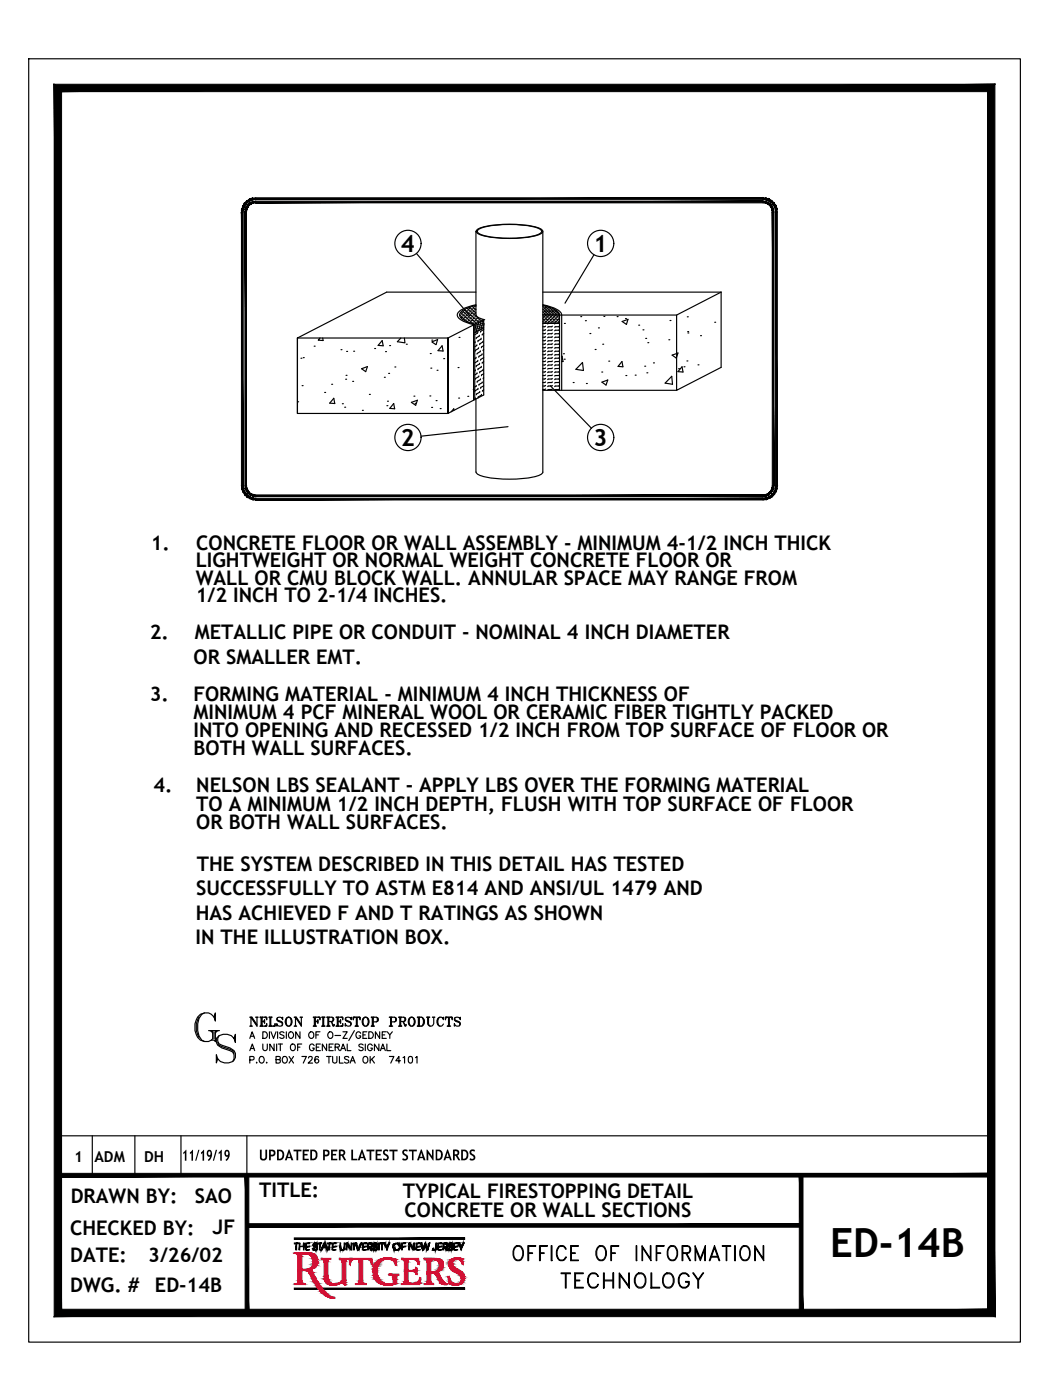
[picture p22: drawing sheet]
<svg xmlns="http://www.w3.org/2000/svg" width="229mm" height="305mm" viewBox="0 0 229 305" stroke-linecap="round" stroke-linejoin="round" font-family="sans-serif">
<defs><g id="words">
<text font-size="8.8" x="180.7" y="273.7">ED-14B</text>
<g font-size="6.6">
<text x="110.4" y="275.5">OFFICE OF INFORMATION</text>
<text x="121" y="281.5">TECHNOLOGY</text>
</g>
<text font-size="5.3" x="53.3" y="224.7">NELSON FIRESTOP PRODUCTS</text>
<g font-size="5.2">
<text x="87.3" y="54.9">4</text>
<text x="129.2" y="54.9">1</text>
<text x="87.3" y="97.2">2</text>
<text x="129.2" y="97.1">3</text>
</g>
<g font-size="4.4">
<text x="32.8" y="119.7">1.</text>
<text x="42.7" y="119.7">CONCRETE FLOOR OR WALL ASSEMBLY - MINIMUM 4-1/2 INCH THICK</text>
<text x="42.6" y="123.5">LIGHTWEIGHT OR NORMAL WEIGHT CONCRETE FLOOR OR</text>
<text x="42.6" y="127.3">WALL OR CMU BLOCK WALL. ANNULAR SPACE MAY RANGE FROM</text>
<text x="42.6" y="131.1">1/2 INCH TO 2-1/4 INCHES.</text>
<text x="32.6" y="139.2">2.</text>
<text x="42.4" y="139.2">METALLIC PIPE OR CONDUIT - NOMINAL 4 INCH DIAMETER</text>
<text x="42.1" y="144.5">OR SMALLER EMT.</text>
<text x="32.6" y="152.5">3.</text>
<text x="42.1" y="152.5">FORMING MATERIAL - MINIMUM 4 INCH THICKNESS OF</text>
<text x="42.1" y="156.5">MINIMUM 4 PCF MINERAL WOOL OR CERAMIC FIBER TIGHTLY PACKED</text>
<text x="42.1" y="160.5">INTO OPENING AND RECESSED 1/2 INCH FROM TOP SURFACE OF FLOOR OR</text>
<text x="42.1" y="164.5">BOTH WALL SURFACES.</text>
<text x="33.4" y="172.5">4.</text>
<text x="42.7" y="172.5">NELSON LBS SEALANT - APPLY LBS OVER THE FORMING MATERIAL</text>
<text x="42.7" y="176.5">TO A MINIMUM 1/2 INCH DEPTH, FLUSH WITH TOP SURFACE OF FLOOR</text>
<text x="42.7" y="180.4">OR BOTH WALL SURFACES.</text>
<text x="42.9" y="189.7">THE SYSTEM DESCRIBED IN THIS DETAIL HAS TESTED</text>
<text x="42.7" y="195">SUCCESSFULLY TO ASTM E814 AND ANSI/UL 1479 AND</text>
<text x="42.6" y="200.3">HAS ACHIEVED F AND T RATINGS AS SHOWN</text>
<text x="42.6" y="205.6">IN THE ILLUSTRATION BOX.</text>
<text x="15.4" y="261.9">DRAWN BY:</text>
<text x="42.4" y="261.8">SAO</text>
<text x="56.4" y="260.6">TITLE:</text>
<text x="87.7" y="260.9">TYPICAL FIRESTOPPING DETAIL</text>
<text x="15.3" y="268.8">CHECKED BY:</text>
<text x="46.3" y="268.7">JF</text>
<text x="88.1" y="265">CONCRETE OR WALL SECTIONS</text>
<text x="15.3" y="274.8">DATE:</text>
<text x="32.3" y="274.8">3/26/02</text>
<text x="15.3" y="281.3">DWG. #</text>
<text x="33.7" y="281.2">ED-14B</text>
</g>
<g font-size="3.8">
<text x="39.6" y="252.7">11/19/19</text>
<text x="56.4" y="252.6">UPDATED PER LATEST STANDARDS</text>
</g>
<g font-size="3.3">
<text x="16.1" y="253.1">1</text>
<text x="20.6" y="253">ADM</text>
<text x="31.4" y="253">DH</text>
</g>
</g></defs>
<!-- layer: BORDER -->
<g fill="#000" stroke="#000" stroke-width=".22">
<path d="M12.6 255.5v.8l203.2-.8zM12.6 256.3l203.2-.8v.8z"/>
<path d="M53.4 255.9l.8 29.9v-29.9zM53.4 255.9l.8 29.9h-.8z"/>
<path d="M174 255.9l.8 29.9v-29.9zM174 255.9l.8 29.9h-.8z"/>
<path d="M53.7 266.4v.8l120.7-.8zM53.7 267.2l120.7-.8v.8z"/>
<path d="M11.8 286.7h204.8l-1.6-1.7zM11.8 286.7l1.6-1.7h201.6zM11.8 18.3v268.4l1.6-1.7zM11.8 18.3l1.6 1.7v265zM11.8 18.3l1.6 1.7 203.2-1.7zM13.4 20l203.2-1.7-1.6 1.7zM216.6 18.3l-1.6 1.7 1.6 266.7zM215 20l1.6 266.7-1.6-1.7z"/>
</g>
<path d="M6.3 12.8h215.9v279.4h-215.9zM20.1 247.3v8.6M29.4 247.3v8.6M39.4 247.3v8.6M53.7 247.3v8.6M215.8 247.3h-203.2v8.6" fill="none" stroke="#000" stroke-width=".25"/>
<!-- layer: RUTGERS -->
<g fill="#000" stroke="#000" stroke-width=".22">
<path d="M68.2 272.1l.1-.1zM78.3 271.5v.1zM80.8 270.8v-.1zM83.7 270.9l.1-.1zM84.7 270.8l.1-.1zM97.2 270.8l.1-.1zM100.9 270.8l.1-.1z"/>
<path d="M64.1 269.5v.3l37.1-.3zM64.1 269.8l37.1-.3v.3z"/>
<path d="M64.1 270.6v.2l.8-.2zM64.1 270.8l.8-.2v.2z"/>
<path d="M64.4 270.8v1.3l.2-1.3zM64.6 270.8v1.3h-.2z"/>
<path d="M65.1 270.6v1.5l.2-1.5zM65.3 270.6v1.5h-.2z"/>
<path d="M65.3 271.3h.8zM65.3 271.4l.8-.1z"/>
<path d="M66.1 270.6v1.5l.1-1.5zM66.2 270.6v1.5h-.1z"/>
<path d="M66.6 270.6v.2l.8-.2zM66.6 270.8l.8-.2v.2z"/>
<path d="M66.6 270.8v1.3l.1-1.3zM66.7 270.8v1.3h-.1z"/>
<path d="M66.7 271.3v.2l.7-.2zM66.7 271.5l.7-.2v.2z"/>
<path d="M66.7 272h.7zM66.7 272.1l.7-.1z"/>
<path d="M68.1 271.8h.2zM68.1 271.8h.2z"/>
<path d="M68.2 270.9v.3zM68.2 270.9v.3z"/>
<path d="M68.2 271.8v.2l.1-.2zM68.3 271.8l-.1 .2z"/>
<path d="M68.2 270.8v.5zM68.3 270.8l-.1 .5z"/>
<path d="M68.3 270.7v.7zM68.4 270.7l-.1 .7z"/>
<path d="M68.3 271.8v.3zM68.4 271.8l-.1 .3z"/>
<path d="M68.4 270.7v.2zM68.4 270.7v.2z"/>
<path d="M68.4 271.2v.2zM68.4 271.2v.2z"/>
<path d="M68.4 271.9v.2zM68.4 271.9v.2z"/>
<path d="M68.4 271.2v.2zM68.4 271.2v.2z"/>
<path d="M68.4 272v.2zM68.4 272v.2z"/>
<path d="M68.4 270.6v.2l.3-.2zM68.4 270.8l.3-.2v.2z"/>
<path d="M68.4 271.3v.1l.3-.1zM68.4 271.4l.3-.1v.1z"/>
<path d="M68.4 272v.2l.3-.2zM68.4 272.2l.3-.2v.2z"/>
<path d="M68.7 270.7v.1l.1-.1zM68.7 270.8l.1-.1z"/>
<path d="M68.7 271.3v.2l.1-.2zM68.7 271.5l.1-.2v.2z"/>
<path d="M68.7 270.8h.1zM68.7 270.8h.1z"/>
<path d="M68.7 272v.2zM68.8 272l-.1 .2z"/>
<path d="M68.8 270.7v.2zM68.9 270.7l-.1 .2z"/>
<path d="M68.8 271.4v.2zM68.9 271.4l-.1 .2z"/>
<path d="M68.8 271.9v.2zM68.9 271.9l-.1 .2z"/>
<path d="M68.9 270.9v.1zM68.9 270.9v.1z"/>
<path d="M68.9 271.4v.2zM68.9 271.4v.2z"/>
<path d="M68.9 270.8v.2zM68.9 270.8v.2z"/>
<path d="M68.9 271.6v.2zM68.9 271.6v.2z"/>
<path d="M68.9 271.8v.3zM68.9 271.8v.3z"/>
<path d="M68.9 270.9v.1zM69 270.9l-.1 .1z"/>
<path d="M68.9 271.5v.5zM69 271.5l-.1 .5z"/>
<path d="M69 271.5v.4zM69.1 271.5l-.1 .4z"/>
<path d="M69.1 271.7v.1zM69.1 271.7v.1z"/>
<path d="M69.2 270.6v.2l.8-.2zM69.2 270.8l.8-.2v.2z"/>
<path d="M69.5 270.8v1.3l.2-1.3zM69.7 270.8v1.3h-.2z"/>
<path d="M69.9 272v.1zM70 272l-.1 .1z"/>
<path d="M70 271.9v.2zM70 271.9v.2z"/>
<path d="M70 271.8v.3zM70.1 271.8l-.1 .3z"/>
<path d="M70.1 271.6v.5zM70.1 271.6v.5z"/>
<path d="M70.1 271.5v.5zM70.2 271.5l-.1 .5z"/>
<path d="M70.2 271.4v.4zM70.2 271.4v.4z"/>
<path d="M70.2 271.3v.5zM70.3 271.3l-.1 .5z"/>
<path d="M70.3 271.2v.4zM70.3 271.2v.4z"/>
<path d="M70.3 271.1v.3zM70.4 271.1l-.1 .3z"/>
<path d="M70.3 271.5v.1l.6-.1zM70.3 271.6l.6-.1v.1z"/>
<path d="M70.4 270.9v.4zM70.4 270.9v.4z"/>
<path d="M70.4 270.8v.4zM70.5 270.8l-.1 .4z"/>
<path d="M70.5 270.7v.4zM70.6 270.7l-.1 .4z"/>
<path d="M70.6 270.6v.3l.1-.3zM70.7 270.6v.3h-.1z"/>
<path d="M70.6 270.9v.1zM70.6 270.9v.1z"/>
<path d="M70.7 270.9v.1zM70.7 270.9v.1z"/>
<path d="M70.7 270.7v.4zM70.8 270.7l-.1 .4z"/>
<path d="M70.8 270.8v.4zM70.9 270.8l-.1 .4z"/>
<path d="M70.9 270.9v.4zM70.9 270.9v.4z"/>
<path d="M70.9 271.1v.3zM70.9 271.1v.3z"/>
<path d="M70.9 271.2v.4zM71 271.2l-.1 .4z"/>
<path d="M71 271.3v.4zM71.1 271.3l-.1 .4z"/>
<path d="M71.1 271.4v.4zM71.1 271.4v.4z"/>
<path d="M71.1 271.5v.4zM71.1 271.5v.4z"/>
<path d="M71.1 271.6v.4zM71.2 271.6l-.1 .4z"/>
<path d="M71.2 271.8v.3zM71.3 271.8l-.1 .3z"/>
<path d="M71.3 270.6v.2l.8-.2zM71.3 270.8l.8-.2v.2z"/>
<path d="M71.3 271.9v.2zM71.3 271.9v.2z"/>
<path d="M71.3 272v.1zM71.4 272l-.1 .1z"/>
<path d="M71.6 270.8v1.3l.2-1.3zM71.8 270.8v1.3h-.2z"/>
<path d="M72.3 270.6v.2l.8-.2zM72.3 270.8l.8-.2v.2z"/>
<path d="M72.3 270.8v1.3l.2-1.3zM72.5 270.8v1.3h-.2z"/>
<path d="M72.5 271.3v.2l.6-.2zM72.5 271.5l.6-.2v.2z"/>
<path d="M72.5 272h.6zM72.5 272.1l.6-.1z"/>
<path d="M74 270.6v1.2l.2-1.2zM74.2 270.6v1.2h-.2z"/>
<path d="M74.1 271.8v.2zM74.2 271.8l-.1 .2z"/>
<path d="M74.2 271.8v.2zM74.2 271.8v.2z"/>
<path d="M74.2 271.8v.3zM74.3 271.8l-.1 .3z"/>
<path d="M74.3 271.9v.2zM74.3 271.9v.2z"/>
<path d="M74.3 272v.2zM74.4 272l-.1 .2z"/>
<path d="M74.4 272v.2l.3-.2zM74.4 272.2l.3-.2v.2z"/>
<path d="M74.7 272v.2zM74.8 272l-.1 .2z"/>
<path d="M74.8 271.9v.2zM74.8 271.9v.2z"/>
<path d="M74.8 271.9v.2zM74.9 271.9l-.1 .2z"/>
<path d="M74.9 271.8v.3zM74.9 271.8v.3z"/>
<path d="M74.9 270.6v1.3l.2-1.3zM75.1 270.6v1.3h-.2z"/>
<path d="M74.9 271.9v.1l.1-.1zM74.9 272l.1-.1z"/>
<path d="M75.4 270.6v.3l.2-.3zM75.6 270.6v.3h-.2z"/>
<path d="M75.4 270.9v1.2l.2-1.2zM75.6 270.9v1.2h-.2z"/>
<path d="M75.6 270.7v.3zM75.6 270.7v.3z"/>
<path d="M75.6 270.8v.2zM75.7 270.8l-.1 .2z"/>
<path d="M75.7 270.8v.3zM75.8 270.8l-.1 .3z"/>
<path d="M75.8 270.9v.3zM75.8 270.9v.3z"/>
<path d="M75.8 271v.2zM75.8 271v.2z"/>
<path d="M75.8 271.1v.2zM75.9 271.1l-.1 .2z"/>
<path d="M75.9 271.1v.3zM75.9 271.1v.3z"/>
<path d="M75.9 271.2v.3zM76 271.2l-.1 .3z"/>
<path d="M76 271.3v.2zM76.1 271.3l-.1 .2z"/>
<path d="M76.1 271.3v.3zM76.1 271.3v.3z"/>
<path d="M76.1 271.4v.3zM76.1 271.4v.3z"/>
<path d="M76.1 271.5v.3zM76.2 271.5l-.1 .3z"/>
<path d="M76.2 271.6v.2zM76.3 271.6l-.1 .2z"/>
<path d="M76.3 271.6v.3zM76.3 271.6v.3z"/>
<path d="M76.3 271.8v.2zM76.4 271.8l-.1 .2z"/>
<path d="M76.4 271.8v.2zM76.4 271.8v.2z"/>
<path d="M76.4 271.9v.2zM76.4 271.9v.2z"/>
<path d="M76.4 270.6v1.5l.2-1.5zM76.6 270.6v1.5h-.2z"/>
<path d="M77 270.6v1.5l.1-1.5zM77.1 270.6v1.5h-.1z"/>
<path d="M77.3 270.6v.1l.2-.1zM77.3 270.7l.2-.1z"/>
<path d="M77.4 270.7h.1zM77.4 270.8l.1-.1z"/>
<path d="M77.4 270.8v.2l.1-.2zM77.5 270.8l-.1 .2z"/>
<path d="M77.5 270.9v.3zM77.6 270.9l-.1 .3z"/>
<path d="M77.6 271v.3zM77.6 271v.3z"/>
<path d="M77.6 271.1v.4zM77.7 271.1l-.1 .4z"/>
<path d="M77.7 271.3v.3zM77.8 271.3l-.1 .3z"/>
<path d="M77.8 271.4v.4zM77.8 271.4v.4z"/>
<path d="M77.8 271.5v.3zM77.8 271.5v.3z"/>
<path d="M77.8 271.7v.3zM77.9 271.7l-.1 .3z"/>
<path d="M77.9 271.8v.3zM77.9 271.8v.3z"/>
<path d="M77.9 271.9v.2l.1-.2zM78 271.9v.2h-.1z"/>
<path d="M78 271.8v.3zM78.1 271.8l-.1 .3z"/>
<path d="M78.1 271.7v.4zM78.1 271.7v.4z"/>
<path d="M78.1 271.6v.4zM78.2 271.6l-.1 .4z"/>
<path d="M78.2 271.4v.4zM78.3 271.4l-.1 .4z"/>
<path d="M78.3 271.3v.2l.1-.2zM78.4 271.3l-.1 .2z"/>
<path d="M78.3 271.6v.2zM78.3 271.6v.2z"/>
<path d="M78.3 271.2h.1zM78.3 271.3l.1-.1z"/>
<path d="M78.3 271.1v.1l.2-.1zM78.5 271.1v.1h-.2z"/>
<path d="M78.4 271h.2zM78.4 271.1l.2-.1z"/>
<path d="M78.4 270.8v.2l.2-.2zM78.4 271l.2-.2v.2z"/>
<path d="M78.5 270.7h.1zM78.5 270.8l.1-.1z"/>
<path d="M78.6 270.6v.1l.1-.1zM78.6 270.7l.1-.1z"/>
<path d="M78.9 270.6v.2l.9-.2zM78.9 270.8l.9-.2v.2z"/>
<path d="M78.9 270.8v1.3l.2-1.3zM79.1 270.8v1.3h-.2z"/>
<path d="M79.1 271.3v.2l.6-.2zM79.1 271.5l.6-.2v.2z"/>
<path d="M79.1 272h.7zM79.1 272.1l.7-.1z"/>
<path d="M80 270.6v.2l.6-.2zM80 270.8l.6-.2v.2z"/>
<path d="M80 270.8v1.3l.2-1.3zM80.2 270.8v1.3h-.2z"/>
<path d="M80.3 271.5h.5zM80.3 271.5h.5z"/>
<path d="M80.4 271.5h.4zM80.4 271.6l.4-.1z"/>
<path d="M80.4 271.6h.2zM80.4 271.6h.2z"/>
<path d="M80.5 271.6v.2l.2-.2zM80.5 271.8l.2-.2v.2z"/>
<path d="M80.5 271.8h.3zM80.5 271.8h.3z"/>
<path d="M80.6 271.8h.2zM80.6 271.8h.2z"/>
<path d="M80.6 270.7v.1l.2-.1zM80.8 270.7l-.2 .1z"/>
<path d="M80.6 271.8h.2zM80.6 271.9l.2-.1z"/>
<path d="M80.7 271.9h.1zM80.7 271.9h.1z"/>
<path d="M80.8 271.4v.2zM80.8 271.4v.2z"/>
<path d="M80.8 271.9v.1l.1-.1zM80.8 272l.1-.1z"/>
<path d="M80.8 271.4v.1zM80.9 271.4l-.1 .1z"/>
<path d="M80.8 270.8v.1l.2-.1zM80.8 270.9l.2-.1z"/>
<path d="M80.9 270.9v.2zM81 270.9l-.1 .2z"/>
<path d="M80.9 271.2v.3zM81 271.2l-.1 .3z"/>
<path d="M80.9 272v.1zM81 272l-.1 .1z"/>
<path d="M81 270.8v.7zM81 270.8v.7z"/>
<path d="M81 270.9v.5zM81.1 270.9l-.1 .5z"/>
<path d="M81.1 271.1v.2zM81.1 271.1v.2z"/>
<path d="M81.2 271.8h.2zM81.2 271.8h.2z"/>
<path d="M81.3 271v.2zM81.3 271v.2z"/>
<path d="M81.3 271.8v.2zM81.4 271.8l-.1 .2z"/>
<path d="M81.3 270.8v.5zM81.4 270.8l-.1 .5z"/>
<path d="M81.4 270.7v.7zM81.4 270.7v.7z"/>
<path d="M81.4 271.8v.3zM81.4 271.8v.3z"/>
<path d="M81.4 270.7v.2l.1-.2zM81.5 270.7v.2h-.1z"/>
<path d="M81.4 271.2v.2zM81.5 271.2l-.1 .2z"/>
<path d="M81.4 271.9v.2zM81.5 271.9l-.1 .2z"/>
<path d="M81.5 271.2v.2zM81.5 271.2v.2z"/>
<path d="M81.5 272v.1zM81.5 272v.1z"/>
<path d="M81.5 270.6v.2l.2-.2zM81.5 270.8l.2-.2v.2z"/>
<path d="M81.5 271.3v.1l.2-.1zM81.5 271.4l.2-.1v.1z"/>
<path d="M81.5 272v.2l.4-.2zM81.5 272.2l.4-.2v.2z"/>
<path d="M81.7 270.7v.1l.2-.1zM81.7 270.8l.2-.1z"/>
<path d="M81.7 271.3v.2l.2-.2zM81.9 271.3l-.2 .2z"/>
<path d="M81.9 270.7v.2l.1-.2zM81.9 270.9l.1-.2z"/>
<path d="M81.9 271.4v.1zM81.9 271.4v.1z"/>
<path d="M81.9 272v.1zM81.9 272v.1z"/>
<path d="M81.9 270.9v.1zM82 270.9l-.1 .1z"/>
<path d="M81.9 271.4v.2l.1-.2zM82 271.4v.2h-.1z"/>
<path d="M81.9 271.9v.2zM82 271.9l-.1 .2z"/>
<path d="M82 270.8v.2zM82 270.8v.2z"/>
<path d="M82 271.6v.2zM82 271.6v.2z"/>
<path d="M82 271.8v.3zM82 271.8v.3z"/>
<path d="M82 270.9v.1zM82.1 270.9l-.1 .1z"/>
<path d="M82 271.5v.6zM82.1 271.5l-.1 .6z"/>
<path d="M82.1 271.5v.5zM82.1 271.5v.5z"/>
<path d="M82.1 271.7v.1zM82.2 271.7l-.1 .1z"/>
<path d="M82.4 270.6v1.5l.2-1.5zM82.6 270.6v1.5h-.2z"/>
<path d="M82.7 270.6h1.1zM82.7 270.7l1.1-.1z"/>
<path d="M82.7 270.7v.1l.9-.1zM82.7 270.8l.9-.1v.1z"/>
<path d="M83.1 270.8v1.3l.2-1.3zM83.3 270.8v1.3h-.2z"/>
<path d="M83.6 270.7v.1l.2-.1zM83.6 270.8l.2-.1z"/>
<path d="M83.8 270.9v.1zM83.8 270.9v.1z"/>
<path d="M83.8 270.7v.4zM83.8 270.7v.4z"/>
<path d="M83.8 270.8v.3zM83.9 270.8l-.1 .3z"/>
<path d="M83.9 270.9v.3zM84 270.9l-.1 .3z"/>
<path d="M84 271v.3zM84 271v.3z"/>
<path d="M84 271.1v.3zM84.1 271.1l-.1 .3z"/>
<path d="M84.1 271.2v.3zM84.1 271.2v.3z"/>
<path d="M84.1 271.3v.3zM84.1 271.3v.3z"/>
<path d="M84.1 271.4v.7zM84.2 271.4l-.1 .7z"/>
<path d="M84.2 271.5v.6zM84.3 271.5l-.1 .6z"/>
<path d="M84.3 271.4v.7zM84.3 271.4v.7z"/>
<path d="M84.3 271.3v.3zM84.4 271.3l-.1 .3z"/>
<path d="M84.4 271.2v.3zM84.4 271.2v.3z"/>
<path d="M84.4 271.1v.3zM84.5 271.1l-.1 .3z"/>
<path d="M84.5 271v.3zM84.5 271v.3z"/>
<path d="M84.5 270.9v.3zM84.6 270.9l-.1 .3z"/>
<path d="M84.6 270.8v.3zM84.6 270.8v.3z"/>
<path d="M84.6 270.7v.3zM84.7 270.7l-.1 .3z"/>
<path d="M84.7 270.6v.1l.1-.1zM84.7 270.7l.1-.1z"/>
<path d="M85.5 271.3v.2zM85.6 271.3l-.1 .2z"/>
<path d="M85.6 271.1v.6zM85.6 271.1v.6z"/>
<path d="M85.6 271v.8zM85.7 271l-.1 .8z"/>
<path d="M85.7 270.9v.3zM85.8 270.9l-.1 .3z"/>
<path d="M85.7 271.5v.4zM85.8 271.5l-.1 .4z"/>
<path d="M85.8 270.9v.2zM85.8 270.9v.2z"/>
<path d="M85.8 271.8v.1zM85.8 271.8v.1z"/>
<path d="M85.8 270.8v.2zM85.8 270.8v.2z"/>
<path d="M85.8 271.8v.2zM85.8 271.8v.2z"/>
<path d="M85.8 270.8v.2zM85.9 270.8l-.1 .2z"/>
<path d="M85.8 271.9v.2l.2-.2zM86 271.9v.2h-.2z"/>
<path d="M85.9 270.7h.2zM85.9 270.8l.2-.1z"/>
<path d="M85.9 270.8h.1zM85.9 270.9l.1-.1z"/>
<path d="M86 271.9v.2zM86 271.9v.2z"/>
<path d="M86 272v.1zM86.1 272l-.1 .1z"/>
<path d="M86.1 270.7v.1l.5-.1zM86.1 270.8l.5-.1v.1z"/>
<path d="M86.1 272v.2l.5-.2zM86.1 272.2l.5-.2v.2z"/>
<path d="M86.6 272v.1l.1-.1zM86.6 272.1l.1-.1z"/>
<path d="M86.6 270.7h.1zM86.6 270.8l.1-.1z"/>
<path d="M86.7 270.8v.1zM86.8 270.8l-.1 .1z"/>
<path d="M86.7 271.9v.2zM86.8 271.9l-.1 .2z"/>
<path d="M86.8 271.9v.2zM86.8 271.9v.2z"/>
<path d="M86.8 270.8v.2zM86.9 270.8l-.1 .2z"/>
<path d="M86.8 271.8v.3zM86.9 271.8l-.1 .3z"/>
<path d="M86.9 270.9v.2zM86.9 270.9v.2z"/>
<path d="M86.9 271.8v.2zM86.9 271.8v.2z"/>
<path d="M86.9 270.9v.3zM87 270.9l-.1 .3z"/>
<path d="M86.9 271.7v.3zM87 271.7l-.1 .3z"/>
<path d="M87 271v.3zM87 271v.3z"/>
<path d="M87 271.5v.4zM87 271.5v.4z"/>
<path d="M87 271v.9zM87.1 271l-.1 .9z"/>
<path d="M87.1 271.1v.7zM87.1 271.1v.7z"/>
<path d="M87.1 271.3v.3zM87.2 271.3l-.1 .3z"/>
<path d="M87.4 270.6v.2l.8-.2zM87.4 270.8l.8-.2v.2z"/>
<path d="M87.4 270.8v1.3l.2-1.3zM87.6 270.8v1.3h-.2z"/>
<path d="M87.6 271.3v.2l.6-.2zM87.6 271.5l.6-.2v.2z"/>
<path d="M89 270.6v.3l.2-.3zM89.2 270.6v.3h-.2z"/>
<path d="M89 270.9v1.2l.2-1.2zM89.2 270.9v1.2h-.2z"/>
<path d="M89.2 270.7v.3zM89.3 270.7l-.1 .3z"/>
<path d="M89.3 270.8v.2zM89.3 270.8v.2z"/>
<path d="M89.3 270.8v.3zM89.4 270.8l-.1 .3z"/>
<path d="M89.4 270.9v.3zM89.4 270.9v.3z"/>
<path d="M89.4 271v.2zM89.5 271l-.1 .2z"/>
<path d="M89.5 271.1v.2zM89.5 271.1v.2z"/>
<path d="M89.5 271.1v.3zM89.6 271.1l-.1 .3z"/>
<path d="M89.6 271.2v.3zM89.6 271.2v.3z"/>
<path d="M89.6 271.3v.2zM89.7 271.3l-.1 .2z"/>
<path d="M89.7 271.3v.3zM89.7 271.3v.3z"/>
<path d="M89.7 271.4v.3zM89.8 271.4l-.1 .3z"/>
<path d="M89.8 271.5v.3zM89.8 271.5v.3z"/>
<path d="M89.8 271.6v.2zM89.9 271.6l-.1 .2z"/>
<path d="M89.9 271.6v.3zM89.9 271.6v.3z"/>
<path d="M89.9 271.8v.2zM90 271.8l-.1 .2z"/>
<path d="M90 271.8v.2zM90 271.8v.2z"/>
<path d="M90 271.9v.2zM90.1 271.9l-.1 .2z"/>
<path d="M90.1 270.6v1.5l.1-1.5zM90.2 270.6v1.5h-.1z"/>
<path d="M90.6 270.6v.2l.9-.2zM90.6 270.8l.9-.2v.2z"/>
<path d="M90.6 270.8v1.3l.1-1.3zM90.7 270.8v1.3h-.1z"/>
<path d="M90.7 271.3v.2l.7-.2zM90.7 271.5l.7-.2v.2z"/>
<path d="M90.7 272h.8zM90.7 272.1l.8-.1z"/>
<path d="M91.6 270.6v.1l.2-.1zM91.6 270.7l.2-.1z"/>
<path d="M91.7 270.7v.2l.1-.2zM91.8 270.7l-.1 .2z"/>
<path d="M91.7 270.9v.2l.1-.2zM91.8 270.9v.2h-.1z"/>
<path d="M91.8 271.1v.2l.1-.2zM91.9 271.1v.2h-.1z"/>
<path d="M91.8 271.3v.2l.1-.2zM91.9 271.3l-.1 .2z"/>
<path d="M91.8 271.5v.2zM91.9 271.5l-.1 .2z"/>
<path d="M91.9 271.3v.6zM92 271.3l-.1 .6z"/>
<path d="M92 271.5v.6zM92 271.5v.6z"/>
<path d="M92 271.7v.4zM92.1 271.7l-.1 .4z"/>
<path d="M92.1 271.9v.2l.1-.2zM92.2 271.9v.2h-.1z"/>
<path d="M92.2 271.7v.4zM92.2 271.7v.4z"/>
<path d="M92.2 271.5v.6zM92.3 271.5l-.1 .6z"/>
<path d="M92.3 271.3v.6zM92.3 271.3v.6z"/>
<path d="M92.3 271.1v.7zM92.4 271.1l-.1 .7z"/>
<path d="M92.4 270.9v.6zM92.4 270.9v.6z"/>
<path d="M92.4 270.7v.6zM92.5 270.7l-.1 .6z"/>
<path d="M92.5 270.6v.4l.2-.4zM92.7 270.6v.4h-.2z"/>
<path d="M92.5 271v.2zM92.5 271v.2z"/>
<path d="M92.7 270.7v.5zM92.7 270.7v.5z"/>
<path d="M92.7 270.9v.4zM92.7 270.9v.4z"/>
<path d="M92.7 271.1v.4zM92.8 271.1l-.1 .4z"/>
<path d="M92.8 271.3v.5zM92.8 271.3v.5z"/>
<path d="M92.8 271.5v.4zM92.9 271.5l-.1 .4z"/>
<path d="M92.9 271.7v.4zM92.9 271.7v.4z"/>
<path d="M92.9 271.9v.2zM93 271.9l-.1 .2z"/>
<path d="M93 271.8v.3zM93.1 271.8l-.1 .3z"/>
<path d="M93.1 271.5v.6zM93.2 271.5l-.1 .6z"/>
<path d="M93.2 271.4v.7zM93.2 271.4v.7z"/>
<path d="M93.2 271.2v.7zM93.2 271.2v.7z"/>
<path d="M93.2 271.1v.6zM93.3 271.1l-.1 .6z"/>
<path d="M93.3 270.9v.6zM93.3 270.9v.6z"/>
<path d="M93.3 270.7v.2l.2-.2zM93.3 270.9l.2-.2v.2z"/>
<path d="M93.3 270.9v.2l.2-.2zM93.5 270.9v.2h-.2z"/>
<path d="M93.3 271.1v.2zM93.4 271.1l-.1 .2z"/>
<path d="M93.4 270.6v.1l.1-.1zM93.4 270.7l.1-.1z"/>
<path d="M94.2 271.8v.2l.2-.2zM94.4 271.8v.2h-.2z"/>
<path d="M94.3 272h.1zM94.3 272.1l.1-.1z"/>
<path d="M94.4 271.9v.2zM94.4 271.9v.2z"/>
<path d="M94.4 272v.2l.4-.2zM94.4 272.2l.4-.2v.2z"/>
<path d="M94.8 272v.1zM94.8 272v.1z"/>
<path d="M94.8 271.8v.3zM94.9 271.8l-.1 .3z"/>
<path d="M94.9 270.6v1.2l.1-1.2zM95 270.6v1.2h-.1z"/>
<path d="M94.9 271.8v.2zM95 271.8l-.1 .2z"/>
<path d="M95.3 270.6v.2l.9-.2zM95.3 270.8l.9-.2v.2z"/>
<path d="M95.3 270.8v1.3l.2-1.3zM95.5 270.8v1.3h-.2z"/>
<path d="M95.5 271.3v.2l.7-.2zM95.5 271.5l.7-.2v.2z"/>
<path d="M95.5 272h.7zM95.5 272.1l.7-.1z"/>
<path d="M96.5 270.6v.2l.6-.2zM96.5 270.8l.6-.2v.2z"/>
<path d="M96.5 270.8v1.3l.1-1.3zM96.6 270.8v1.3h-.1z"/>
<path d="M96.8 271.5h.4zM96.8 271.5h.4z"/>
<path d="M96.8 271.5h.4zM96.8 271.6l.4-.1z"/>
<path d="M96.9 271.6h.2zM96.9 271.7l.2-.1z"/>
<path d="M96.9 271.7h.2zM96.9 271.8l.2-.1z"/>
<path d="M97.1 270.7v.1l.1-.1zM97.2 270.7l-.1 .1z"/>
<path d="M97.1 271.6v.3zM97.1 271.6v.3z"/>
<path d="M97.1 271.8v.2zM97.2 271.8l-.1 .2z"/>
<path d="M97.2 271.4v.2zM97.2 271.4v.2z"/>
<path d="M97.2 271.8v.3zM97.2 271.8v.3z"/>
<path d="M97.2 271.4v.2zM97.3 271.4l-.1 .2z"/>
<path d="M97.2 271.8v.3zM97.3 271.8l-.1 .3z"/>
<path d="M97.3 270.8v.1l.1-.1zM97.3 270.9l.1-.1z"/>
<path d="M97.3 271.3v.2zM97.3 271.3v.2z"/>
<path d="M97.3 271.9v.2zM97.3 271.9v.2z"/>
<path d="M97.3 270.9v.2zM97.4 270.9l-.1 .2z"/>
<path d="M97.3 271.2v.3zM97.4 271.2l-.1 .3z"/>
<path d="M97.3 272v.1zM97.4 272l-.1 .1z"/>
<path d="M97.4 270.8v.7zM97.4 270.8v.7z"/>
<path d="M97.4 271v.4zM97.5 271l-.1 .4z"/>
<path d="M97.5 271.1v.2zM97.5 271.1v.2z"/>
<path d="M97.6 271.8h.2zM97.6 271.8h.2z"/>
<path d="M97.7 271v.2zM97.7 271v.2z"/>
<path d="M97.7 271.8v.2zM97.8 271.8l-.1 .2z"/>
<path d="M97.7 270.8v.5zM97.8 270.8l-.1 .5z"/>
<path d="M97.8 270.7v.7zM97.8 270.7v.7z"/>
<path d="M97.8 271.8v.3zM97.8 271.8v.3z"/>
<path d="M97.8 270.7v.2l.1-.2zM97.9 270.7v.2h-.1z"/>
<path d="M97.8 271.2v.2zM97.9 271.2l-.1 .2z"/>
<path d="M97.8 271.9v.2zM97.9 271.9l-.1 .2z"/>
<path d="M97.9 271.2v.2zM97.9 271.2v.2z"/>
<path d="M97.9 272v.2zM97.9 272v.2z"/>
<path d="M97.9 270.6v.2l.3-.2zM97.9 270.8l.3-.2v.2z"/>
<path d="M97.9 271.3v.1l.3-.1zM97.9 271.4l.3-.1v.1z"/>
<path d="M97.9 272v.2l.3-.2zM97.9 272.2l.3-.2v.2z"/>
<path d="M98.2 270.7v.1l.1-.1zM98.2 270.8l.1-.1z"/>
<path d="M98.2 271.3v.2l.1-.2zM98.3 271.3l-.1 .2z"/>
<path d="M98.2 272v.1l.2-.1zM98.2 272.1l.2-.1z"/>
<path d="M98.3 270.7v.2l.1-.2zM98.3 270.9l.1-.2z"/>
<path d="M98.3 271.4v.1zM98.4 271.4l-.1 .1z"/>
<path d="M98.4 270.9v.1zM98.4 270.9v.1z"/>
<path d="M98.4 271.4v.2zM98.5 271.4l-.1 .2z"/>
<path d="M98.4 271.9v.2zM98.4 271.9v.2z"/>
<path d="M98.4 270.8v.2zM98.5 270.8l-.1 .2z"/>
<path d="M98.4 271.6v.2zM98.5 271.6l-.1 .2z"/>
<path d="M98.4 271.8v.3zM98.5 271.8l-.1 .3z"/>
<path d="M98.5 270.9v.1zM98.5 270.9v.1z"/>
<path d="M98.5 271.5v.6zM98.5 271.5v.6z"/>
<path d="M98.5 271.5v.5zM98.5 271.5v.5z"/>
<path d="M98.5 271.7v.1zM98.6 271.7l-.1 .1z"/>
<path d="M98.8 270.6v.2l.8-.2zM98.8 270.8l.8-.2v.2z"/>
<path d="M98.8 270.8v1.3l.2-1.3zM99 270.8v1.3h-.2z"/>
<path d="M99 271.3v.2l.6-.2zM99 271.5l.6-.2v.2z"/>
<path d="M99 272h.6zM99 272.1l.6-.1z"/>
<path d="M99.8 270.6h.1zM99.8 270.7l.1-.1z"/>
<path d="M99.8 270.7v.1l.2-.1zM99.8 270.8l.2-.1z"/>
<path d="M99.9 270.8h.1zM99.9 270.9l.1-.1z"/>
<path d="M99.9 270.9v.1l.2-.1zM99.9 271l.2-.1z"/>
<path d="M100 271h.1zM100 271.1l.1-.1z"/>
<path d="M100 271.1h.2zM100 271.1h.2z"/>
<path d="M100.1 271.1v.1zM100.2 271.1l-.1 .1z"/>
<path d="M100.2 271.2v.2zM100.2 271.2v.2z"/>
<path d="M100.2 271.3v.2zM100.3 271.3l-.1 .2z"/>
<path d="M100.3 271.4v.2zM100.4 271.4l-.1 .2z"/>
<path d="M100.4 271.5v.6zM100.4 271.5v.6z"/>
<path d="M100.4 271.4v.7zM100.5 271.4l-.1 .7z"/>
<path d="M100.5 271.3v.3zM100.5 271.3v.3z"/>
<path d="M100.5 271.2v.3zM100.6 271.2l-.1 .3z"/>
<path d="M100.6 271.1v.3zM100.7 271.1l-.1 .3z"/>
<path d="M100.7 271v.3zM100.7 271v.3z"/>
<path d="M100.7 270.9v.3zM100.7 270.9v.3z"/>
<path d="M100.7 270.8v.3zM100.8 270.8l-.1 .3z"/>
<path d="M100.8 270.7v.3zM100.9 270.7l-.1 .3z"/>
<path d="M100.9 270.6v.1l.1-.1zM100.9 270.7l.1-.1z"/>
<path d="M64.1 280.4v.3l37.1-.3zM64.1 280.7l37.1-.3v.3z"/>
</g>
<!-- layer: a-ru2 -->
<g fill="#d21034" stroke="#d21034" stroke-width=".22">
<path d="M67.8 275.9h.7z"/>
<path d="M66.6 276.4h1.3z"/>
<path d="M67 276.8h1.1z"/>
<path d="M71.7 282.5h1.2v.2z"/>
<path d="M99.2 273.8h.6z"/>
<path d="M90.3 276.5h.4z"/>
<path d="M94.6 276.9h.8z"/>
<path d="M97.5 277.9l.3-.1z"/>
<path d="M91.4 278.2h.2z"/>
<path d="M96.5 279.7h.9z"/>
<path d="M98.7 279.8h.9z"/>
<path d="M84.1 273.8h.5z"/>
<path d="M82.2 274.6h.8z"/>
<path d="M86 275.2h.3v.3z"/>
<path d="M84.7 277.6h2.2z"/>
<path d="M85.2 277.6h1.3z"/>
<path d="M85.4 277.7h1z"/>
<path d="M75 279.7h.3z"/>
<path d="M71.7 279.8h1.5z"/>
<path d="M84 279.8h1.1z"/>
<path d="M64 272.7l3.6 .1zM64 272.7l3.6 .1z"/>
<path d="M64 272.8l4 .1zM64 272.8l4 .1z"/>
<path d="M64 272.9h4.1zM64 272.9h4.1z"/>
<path d="M64 272.9h4.1zM64 272.9h4.1z"/>
<path d="M64.4 272.9l3.9 .1zM64.4 272.9l3.9 .1zM64.7 273h3.6zM64.7 273h3.6z"/>
<path d="M64.7 273h3.7zM64.7 273h3.7z"/>
<path d="M64.7 273h1.9zM64.7 273h1.5z"/>
<path d="M66.6 273l1.8 .1zM66.6 273l1.8 .1z"/>
<path d="M64.7 273h1.5zM64.7 273l1 .1zM64.8 273.1h.9zM64.8 273.1h.9z"/>
<path d="M67 273.1h1.6zM67 273.1h1.6z"/>
<path d="M67.3 273.1l1.4 .1zM67.3 273.1l1.4 .1z"/>
<path d="M64.8 273.1l.9 .1v-.1zM64.8 273.1l.9 .1h-.9z"/>
<path d="M67.4 273.2l1.5 .2-.2-.2zM67.4 273.2l1.5 .2h-1.3z"/>
<path d="M67.6 273.4l1.3 .1zM67.6 273.4l1.3 .1z"/>
<path d="M64.8 273.2l.9 .4v-.4zM64.8 273.2l.9 .4h-.9z"/>
<path d="M67.8 273.5l1.2 .2-.1-.2zM67.8 273.5l1.2 .2h-1.1z"/>
<path d="M67.9 273.7l1.2 .2-.1-.2zM67.9 273.7l1.2 .2h-1.1z"/>
<path d="M68 273.9l1.2 .1-.1-.1zM68 273.9l1.2 .1h-1.1z"/>
<path d="M68.1 274l1.1 .3v-.3zM68.1 274l1.1 .3h-1.1z"/>
<path d="M68.1 274.3l1.1 .4v-.4zM68.1 274.3l1.1 .4h-1z"/>
<path d="M68.2 274.7l1 .1zM68.2 274.7l1 .1z"/>
<path d="M68.2 274.8l.9 .3 .1-.3zM68.2 274.8l.9 .3h-1z"/>
<path d="M68.1 275.1h1zM68.1 275.1h1z"/>
<path d="M68.1 275.1l.8 .3 .2-.3zM68.1 275.1l.8 .3h-.8z"/>
<path d="M68.1 275.4l.8 .2v-.2zM68.1 275.4l.8 .2h-.9z"/>
<path d="M68 275.6l.8 .1 .1-.1zM68 275.6l.8 .1h-.9z"/>
<path d="M67.9 275.7l.6 .2 .3-.2zM67.9 275.7l.6 .2h-.7zM67.8 275.9h.7z"/>
<path d="M67.8 275.9l.4 .2 .3-.2zM67.5 276.1l.3-.2 .4 .2z"/>
<path d="M67.5 276.1h.7zM67.5 276.1l.6 .1h-.7z"/>
<path d="M67.4 276.2h.7zM67.1 276.3h.8z"/>
<path d="M67.1 276.3h.8zM67 276.3h.9z"/>
<path d="M67 276.3l.9 .1zM66.6 276.4h1.3zM65.7 276.4h2.2z"/>
<path d="M64.8 273.6l.9 2.8v-2.8zM64.8 273.6l.9 2.8h-.9z"/>
<path d="M64.8 276.4l3.2 .2-.1-.2zM64.8 276.4l3.2 .2h-3.2z"/>
<path d="M66.5 276.6l1.5 .1zM66.5 276.6l1.5 .1z"/>
<path d="M66.8 276.7l1.3 .1-.1-.1zM66.8 276.7l1.3 .1zM67 276.8h1.1z"/>
<path d="M67.1 276.8l1.1 .2-.1-.2zM67.1 276.8l1.1 .2h-1z"/>
<path d="M67.2 277l1.1 .3-.1-.3zM67.2 277l1.1 .3h-1z"/>
<path d="M67.3 277.3h1zM67.3 277.3h1z"/>
<path d="M67.3 277.3l1.4 .9-.4-.9zM67.3 277.3l1.4 .9h-.9z"/>
<path d="M67.8 278.2l1 .2-.1-.2zM67.8 278.2l1 .2h-1z"/>
<path d="M64.8 276.6l.9 2.2v-2.2zM64.8 276.6l.9 2.2h-.9z"/>
<path d="M67.8 278.4l1.4 .7-.4-.7zM67.8 278.4l1.4 .7h-.9z"/>
<path d="M64.8 278.8l.9 .4v-.4zM64.8 278.8l.9 .4h-.9zM64.8 279.2h.9zM64.8 279.2h.9z"/>
<path d="M64.8 279.2l1 .1-.1-.1zM64.8 279.2l1 .1h-1zM64.8 279.3h1zM64.8 279.3h1z"/>
<path d="M68.3 279.1l1.1 .3-.2-.3zM68.3 279.1l1.1 .3h-1z"/>
<path d="M64.8 279.3l1.1 .1-.1-.1zM64.8 279.3l1.1 .1h-1.2zM64.7 279.4h1.2zM64.7 279.4h1.2z"/>
<path d="M64.7 279.4l1.5 .1zM64.4 279.5h1.8zM64.4 279.5h1.8zM64.4 279.5h1.8z"/>
<path d="M64.4 279.5h2.1zM64 279.5h2.5z"/>
<path d="M64 279.5l2.5 .2v-.2zM64 279.5l2.5 .2h-2.5z"/>
<path d="M68.4 279.4l1.4 .6-.4-.6zM68.4 279.4l1.4 .6h-1z"/>
<path d="M68.8 280l1.2 .3-.2-.3zM68.8 280l1.2 .3h-.9z"/>
<path d="M69.1 280.3l1.3 .5-.4-.5zM69.1 280.3l1.3 .5h-.9z"/>
<path d="M69.5 280.8l1.3 .4-.4-.4zM69.5 280.8l1.3 .4h-1z"/>
<path d="M69.8 281.2l1.3 .4-.3-.4zM69.8 281.2l1.3 .4h-.9z"/>
<path d="M70.2 281.6h.9zM70.2 281.6h.9z"/>
<path d="M70.3 281.6l1.1 .3-.3-.3zM70.3 281.6l1.1 .3h-.8z"/>
<path d="M70.6 281.9l1 .1zM70.6 281.9l1 .1z"/>
<path d="M70.7 282l1.2 .2-.3-.2zM70.7 282l1.2 .2h-.8z"/>
<path d="M71.1 282.2l1 .1zM71.1 282.2l1 .1z"/>
<path d="M71.2 282.3l1.1 .1zM71.2 282.3l1.1 .1z"/>
<path d="M71.5 282.4l1.4 .1zM71.5 282.4l1.4 .1z"/>
<path d="M71.6 282.5h1.3zM71.6 282.5h1.3z"/>
<path d="M72.3 282.7h.6zM71.7 282.5l1.2 .2z"/>
<path d="M99.2 273.8l.8 .1zM99.1 273.9h.9z"/>
<path d="M99.1 273.9h1.1zM98.8 273.9h1.4z"/>
<path d="M98.8 273.9l1.6 .1zM98.7 274h1.7z"/>
<path d="M92.3 274h3zM92.3 274h3z"/>
<path d="M98.7 274h1.9zM98.5 274h2.1z"/>
<path d="M92.3 274l3.3 .1zM92.3 274l3.3 .1z"/>
<path d="M98.5 274l2.2 .1zM98.5 274l2.2 .1h-2.3zM98.4 274.1h2.3zM98.4 274.1h2.3z"/>
<path d="M99.4 274.1h1.3zM99.4 274.1h1.3z"/>
<path d="M98.4 274.1h1zM98.4 274.1h.8z"/>
<path d="M87.4 274l3.7 .2v-.2zM87.4 274l3.7 .2h-3.7z"/>
<path d="M92.3 274.1l3.5 .1zM92.3 274.1l3.5 .1z"/>
<path d="M99.5 274.1l1.2 .1zM99.5 274.1l1.2 .1z"/>
<path d="M92.3 274.2h3.6zM92.3 274.2h3.6z"/>
<path d="M98.4 274.1h.8zM98.4 274.1l.6 .1h-.7z"/>
<path d="M92.5 274.2h3.4zM92.5 274.2h3.4z"/>
<path d="M87.4 274.2h3.7zM87.4 274.2h3.7z"/>
<path d="M87.9 274.2h.9zM87.9 274.2h.9z"/>
<path d="M89.9 274.2h1.2zM89.9 274.2h1.2z"/>
<path d="M92.8 274.2h3.2zM92.8 274.2h3.2z"/>
<path d="M94.4 274.2h1.6zM94.4 274.2h1.6z"/>
<path d="M92.9 274.2h1.2zM92.9 274.2h1.5z"/>
<path d="M98.3 274.2h.7zM98.2 274.3h.7zM98.2 274.3h.7zM98.2 274.3h.7z"/>
<path d="M92.9 274.2h1.2zM92.9 274.2l1.1 .1z"/>
<path d="M94.5 274.2l1.6 .1zM94.5 274.2l1.6 .1z"/>
<path d="M90.3 274.2l.8 .1zM90.3 274.2l.8 .1z"/>
<path d="M99.8 274.2l.9 .1v-.1zM99.8 274.2l.9 .1z"/>
<path d="M92.9 274.3h1.1zM92.9 274.3h.9z"/>
<path d="M87.9 274.2l.9 .1v-.1zM87.9 274.2l.9 .1h-.8z"/>
<path d="M94.8 274.3h1.3zM94.8 274.3h1.3z"/>
<path d="M98.2 274.3l.5 .1 .2-.1zM98.2 274.3l.5 .1h-.6z"/>
<path d="M92.9 274.3l.9 .1zM92.9 274.3l.9 .1z"/>
<path d="M94.9 274.3l1.3 .1zM94.9 274.3l1.3 .1z"/>
<path d="M90.5 274.3l.7 .1-.1-.1zM90.5 274.3l.7 .1z"/>
<path d="M88 274.3l.8 .2v-.2zM88 274.3l.8 .2h-.8z"/>
<path d="M95.1 274.4l1.2 .1-.1-.1zM95.1 274.4l1.2 .1h-1.1z"/>
<path d="M98.1 274.4l.5 .1 .1-.1zM98.1 274.4l.5 .1h-.7z"/>
<path d="M97.9 274.5l.7 .1zM97.9 274.6h.7z"/>
<path d="M100.1 274.3l.7 .3-.1-.3zM100.1 274.3l.7 .3h-.4z"/>
<path d="M90.7 274.4l.5 .2v-.2zM90.7 274.4l.5 .2h-.4z"/>
<path d="M95.2 274.5l1.2 .1zM95.2 274.5l1.2 .1z"/>
<path d="M92.9 274.4l.9 .2v-.2zM92.9 274.4l.9 .2h-.9z"/>
<path d="M97.9 274.6l.6 .1 .1-.1zM97.9 274.6l.6 .1h-.6z"/>
<path d="M88 274.5l.8 .2v-.2zM88 274.5l.8 .2h-.8z"/>
<path d="M95.4 274.6l1.1 .2-.1-.2zM95.4 274.6l1.1 .2h-1.1z"/>
<path d="M90.8 274.6l.4 .2v-.2zM90.8 274.6l.4 .2h-.3z"/>
<path d="M95.4 274.8l1.1 .1v-.1zM95.4 274.8l1.1 .1h-1z"/>
<path d="M97.9 274.7l.6 .2v-.2zM97.9 274.7l.6 .2h-.7z"/>
<path d="M100.4 274.6l.4 .3v-.3zM100.4 274.6l.4 .3h-.3z"/>
<path d="M95.5 274.9l1 .2v-.2zM95.5 274.9l1 .2h-.9z"/>
<path d="M97.8 274.9l.7 .2v-.2zM97.8 274.9l.7 .2h-.7z"/>
<path d="M90.9 274.8l.3 .4v-.4zM90.9 274.8l.3 .4h-.2z"/>
<path d="M95.6 275.1l.9 .1v-.1zM95.6 275.1l.9 .1h-.9z"/>
<path d="M91 275.2h.2zM91 275.2h.1z"/>
<path d="M97.8 275.1l.7 .2v-.2zM97.8 275.1l.7 .2h-.8z"/>
<path d="M100.5 274.9l.3 .4v-.4zM100.5 274.9l.3 .4h-.2z"/>
<path d="M97.7 275.3h.8zM97.7 275.3h.8z"/>
<path d="M95.6 275.2l.9 .2v-.2zM95.6 275.2l.9 .2h-.9z"/>
<path d="M97.7 275.3l.8 .1v-.1zM97.7 275.3l.8 .1h-.8z"/>
<path d="M95.6 275.4l.9 .2v-.2zM95.6 275.4l.9 .2h-.8z"/>
<path d="M95.7 275.6h.8zM95.7 275.6h.8z"/>
<path d="M97.7 275.4l1 .3-.2-.3zM97.7 275.4l1 .3h-.9z"/>
<path d="M97.8 275.7h1zM97.8 275.7h1z"/>
<path d="M95.7 275.6l.8 .3v-.3zM95.7 275.6l.8 .3h-.9z"/>
<path d="M95.6 275.9h.9zM95.6 275.9h.9z"/>
<path d="M97.8 275.7l1.3 .3-.3-.3zM97.8 275.7l1.3 .3h-1.2z"/>
<path d="M97.9 276l1.3 .1zM97.9 276l1.3 .1z"/>
<path d="M90.5 275.9l.2 .3v-.3zM90.5 275.9l.2 .3h-.2z"/>
<path d="M95.6 275.9l.7 .3 .2-.3zM95.6 275.9l.7 .3h-.8z"/>
<path d="M95.5 276.2h.8zM95.5 276.2h.8z"/>
<path d="M97.9 276.1l1.9 .3-.6-.3zM97.9 276.1l1.9 .3h-1.6z"/>
<path d="M95.5 276.2l.6 .2 .2-.2zM95.5 276.2l.6 .2h-.7z"/>
<path d="M90.5 276.2l.2 .3v-.3zM90.5 276.2l.2 .3h-.3z"/>
<path d="M95.4 276.4h.7zM95.3 276.5h.7z"/>
<path d="M90.4 276.5h.3zM90.4 276.5h.3h-.4zM90.2 276.5h.5z"/>
<path d="M90.2 276.5l.5 .1zM89.9 276.6h.8z"/>
<path d="M88 274.7l.8 1.9v-1.9zM88 274.7l.8 1.9h-.8z"/>
<path d="M95.3 276.5l.6 .1 .1-.1zM95.3 276.5l.6 .1h-.7z"/>
<path d="M98.2 276.4l2 .3-.4-.3zM98.2 276.4l2 .3h-1.7z"/>
<path d="M95.2 276.6h.7zM95.1 276.7h.6z"/>
<path d="M98.5 276.7h1.9zM98.5 276.7h1.9z"/>
<path d="M88 276.6l2.7 .2v-.2zM88 276.6l2.7 .2h-2.7z"/>
<path d="M89.9 276.8l.8 .1zM89.9 276.8l.8 .1z"/>
<path d="M95.1 276.7l.3 .2 .3-.2zM94.8 276.9l.3-.2 .3 .2z"/>
<path d="M90.2 276.9h.5zM90.2 276.9h.5z"/>
<path d="M94.8 276.9h.6zM94.6 276.9h.8zM94.5 276.9h.9z"/>
<path d="M92.9 274.6l.9 2.3v-2.3zM92.9 274.6l.9 2.3h-.9z"/>
<path d="M94.5 276.9h.9zM93.8 276.9h1.6z"/>
<path d="M92.9 276.9h.9zM92.9 276.9h.9z"/>
<path d="M90.3 276.9l.4 .1zM90.3 276.9l.4 .1z"/>
<path d="M98.6 276.7l2.1 .3-.3-.3zM98.6 276.7l2.1 .3h-1.7z"/>
<path d="M99 277h1.7zM99 277h1.7z"/>
<path d="M92.9 276.9l2.6 .3-.1-.3zM92.9 276.9l2.6 .3h-2.6z"/>
<path d="M93.8 277.2h1.7zM93.8 277.2h1.7z"/>
<path d="M92.9 277.2h.9zM92.9 277.2h.9z"/>
<path d="M90.4 277l.3 .2v-.2zM90.4 277l.3 .2h-.2z"/>
<path d="M94.4 277.2l1.1 .1zM94.4 277.2l1.1 .1z"/>
<path d="M99.1 277l1.8 .3-.2-.3zM99.1 277l1.8 .3h-1.3z"/>
<path d="M94.6 277.3h1zM94.6 277.3h1z"/>
<path d="M94.6 277.3l1 .1zM94.6 277.3l1 .1z"/>
<path d="M99.6 277.3l1.4 .1-.1-.1zM99.6 277.3l1.4 .1h-1.2z"/>
<path d="M90.5 277.2l.2 .3v-.3zM90.5 277.2l.2 .3h-.2z"/>
<path d="M94.7 277.4l1 .2-.1-.2zM94.7 277.4l1 .2h-.8z"/>
<path d="M99.8 277.4l1.3 .2-.1-.2zM99.8 277.4l1.3 .2h-1z"/>
<path d="M100.1 277.6l1 .1zM100.1 277.6l1 .1z"/>
<path d="M100.1 277.7l1.1 .3-.1-.3zM100.1 277.7l1.1 .3h-.9zM100.3 278h.9zM100.3 278h.9z"/>
<path d="M97.5 277.9l.4 .3-.1-.3zM97.5 277.9l.4 .3h-.3z"/>
<path d="M100.3 278l.9 .4v-.4zM100.3 278l.9 .4h-.8zM100.4 278.4h.8zM100.4 278.4h.8z"/>
<path d="M91.4 278.2l.2 .4v-.4zM91.4 278.2l.2 .4h-.3z"/>
<path d="M97.6 278.2l.4 .4-.1-.4zM97.6 278.2l.4 .4h-.4z"/>
<path d="M94.9 277.6l1.4 1.1-.6-1.1zM94.9 277.6l1.4 1.1h-.9zM95.4 278.7h.9zM95.4 278.7h.9z"/>
<path d="M100.4 278.4l.7 .3 .1-.3zM100.4 278.4l.7 .3h-.7zM100.4 278.7h.7zM100.4 278.7h.7z"/>
<path d="M97.6 278.6l.6 .3-.2-.3zM97.6 278.6l.6 .3h-.5z"/>
<path d="M91.3 278.6l.2 .3 .1-.3zM91.3 278.6l.2 .3h-.3z"/>
<path d="M92.9 277.2l.9 1.8v-1.8zM92.9 277.2l.9 1.8h-.9z"/>
<path d="M88 276.8l.8 2.2v-2.2zM88 276.8l.8 2.2h-.8z"/>
<path d="M100.4 278.7l.5 .4 .2-.4zM100.4 278.7l.5 .4h-.6z"/>
<path d="M100.3 279.1h.6zM100.3 279.1h.6z"/>
<path d="M91.2 278.9l.3 .2v-.2zM91.2 278.9l.3 .2h-.5z"/>
<path d="M95.4 278.7l1.3 .5-.4-.5zM95.4 278.7l1.3 .5h-1z"/>
<path d="M95.7 279.2h1.1zM95.7 279.2h1.1z"/>
<path d="M97.7 278.9l.8 .3-.3-.3zM97.7 278.9l.8 .3h-.7z"/>
<path d="M92.9 279l.9 .2v-.2zM92.9 279l.9 .2h-.9z"/>
<path d="M91 279.1l.5 .1v-.1zM90.8 279.2l.2-.1 .5 .1z"/>
<path d="M88 279l.8 .2v-.2zM88 279l.8 .2h-.8z"/>
<path d="M100.3 279.1l.4 .1 .2-.1zM100.3 279.1l.4 .1h-.6z"/>
<path d="M88 279.2l.8 .1zM88 279.2l.8 .1z"/>
<path d="M100.1 279.2h.6zM100 279.3h.7z"/>
<path d="M95.8 279.2l1.1 .1-.1-.1zM95.8 279.2l1.1 .1h-1z"/>
<path d="M92.9 279.2l.9 .1zM92.9 279.2l.9 .1z"/>
<path d="M88 279.3h1.1zM88 279.3h1.1z"/>
<path d="M100 279.3h.7zM100 279.3l.6 .1z"/>
<path d="M90.8 279.2l.6 .2 .1-.2zM90.5 279.4l.3-.2 .6 .2z"/>
<path d="M95.9 279.3l1.1 .1zM95.9 279.3l1.1 .1z"/>
<path d="M97.8 279.2l1 .2-.3-.2zM97.8 279.2l1 .2h-1z"/>
<path d="M90.5 279.4h.9zM90.1 279.4h1.3z"/>
<path d="M88 279.3l1.6 .1zM88 279.3l1.6 .1h-1.7z"/>
<path d="M90.1 279.4h1.3zM89.6 279.4h1.8z"/>
<path d="M87.9 279.4h1.7zM87.9 279.4h1.7z"/>
<path d="M87.9 279.4h3.5zM87.9 279.4h3.5z"/>
<path d="M92.9 279.3l1 .1zM92.9 279.3l1 .1h-1.1z"/>
<path d="M96 279.4h1.1zM96 279.4h1.1z"/>
<path d="M97.8 279.4l1.2 .1zM97.8 279.4l1.2 .1z"/>
<path d="M87.9 279.4h3.5zM87.4 279.5h4z"/>
<path d="M92.8 279.4l1.6 .1zM92.3 279.5h2.1z"/>
<path d="M96 279.4l1.4 .1zM96 279.4l1.4 .1z"/>
<path d="M100 279.4l.4 .1 .2-.1zM99.6 279.5l.4-.1 .4 .1z"/>
<path d="M97.8 279.5h1.4zM97.8 279.5h1.4z"/>
<path d="M99.6 279.5h.8zM99.2 279.5h1.2z"/>
<path d="M97.9 279.5h1.3zM97.9 279.5h1.3z"/>
<path d="M97.9 279.5h2.5zM97.9 279.5h2.5z"/>
<path d="M96.1 279.5h1.3zM96.1 279.5h1.3z"/>
<path d="M97.9 279.5h2.5zM97.9 279.5l2.2 .1z"/>
<path d="M96.2 279.5l1.2 .2v-.2zM96.2 279.5l1.2 .2z"/>
<path d="M96.5 279.7h.9zM96.8 279.7h.6z"/>
<path d="M92.3 279.5l2.1 .2v-.2zM92.3 279.5l2.1 .2h-2.1z"/>
<path d="M87.4 279.5l4 .2v-.2zM87.4 279.5l4 .2h-4z"/>
<path d="M98.2 279.6h1.9zM98.2 279.6l1.8 .1z"/>
<path d="M98.3 279.7h1.7zM98.3 279.7l1.5 .1z"/>
<path d="M98.5 279.8h1.3zM98.5 279.8h1.1z"/>
<path d="M98.7 279.8h.7zM98.9 279.8h.5z"/>
<path d="M84.1 273.8l1 .1zM83.7 273.9h1.4z"/>
<path d="M83.7 273.9h1.7zM83.6 273.9h1.8z"/>
<path d="M83.6 273.9l2.1 .1zM83.3 274h2.4z"/>
<path d="M83.3 274h2.5zM83.2 274h2.6z"/>
<path d="M83.2 274l2.8 .1zM82.9 274.1h3.1z"/>
<path d="M84.3 274.1h1.8zM84.3 274.1h1.8z"/>
<path d="M82.9 274.1h1.4zM82.9 274.1h1.3z"/>
<path d="M82.9 274.1h1.3zM82.8 274.1h1.3z"/>
<path d="M73.9 274l2.1 .2v-.2zM73.9 274l2.1 .2h-2.1z"/>
<path d="M69.9 274l2.1 .2v-.2zM69.9 274l2.1 .2h-2.1z"/>
<path d="M82.8 274.1h1.3zM82.8 274.1l1.2 .1z"/>
<path d="M84.7 274.1l1.5 .1zM84.7 274.1l1.5 .1z"/>
<path d="M85 274.2h1.2zM85 274.2h1.2z"/>
<path d="M73.9 274.2h2.1zM73.9 274.2h1.6z"/>
<path d="M69.9 274.2h2.1zM69.9 274.2h1.6z"/>
<path d="M76.1 274l4.9 .2v-.2zM76.1 274l4.9 .2h-4.9z"/>
<path d="M79.6 274.2h1.4zM79.6 274.2h1.4z"/>
<path d="M77.5 274.2h2.1zM77.5 274.2h1.5z"/>
<path d="M79.7 274.2h1.3zM79.7 274.2h1.3z"/>
<path d="M76.1 274.2h1.1zM76.1 274.2h1.4z"/>
<path d="M82.8 274.2h1.2zM82.7 274.2h.9z"/>
<path d="M80 274.2h1zM80 274.2h1z"/>
<path d="M76.1 274.2h1.1zM76.1 274.2h.8z"/>
<path d="M74.3 274.2h1.2zM74.3 274.2l1.1 .1z"/>
<path d="M70.4 274.2h1.1zM70.4 274.2l1 .1z"/>
<path d="M80.2 274.2l.8 .1zM80.2 274.2l.8 .1z"/>
<path d="M76.1 274.2h.8zM76.1 274.2l.6 .1z"/>
<path d="M85 274.2l1.2 .1v-.1zM85 274.2l1.2 .1z"/>
<path d="M82.7 274.2h.9zM82.5 274.3h.9z"/>
<path d="M82.5 274.3h.9zM82.5 274.3l.8 .1z"/>
<path d="M74.4 274.3l.9 .1 .1-.1zM74.4 274.3l.9 .1h-.8z"/>
<path d="M70.5 274.3l.9 .1v-.1zM70.5 274.3l.9 .1h-.8z"/>
<path d="M80.4 274.3l.6 .1zM80.4 274.3l.6 .1z"/>
<path d="M76.1 274.3h.6zM76.1 274.3l.5 .1z"/>
<path d="M85.4 274.3l.9 .2-.1-.2zM85.4 274.3l.9 .2h-.6z"/>
<path d="M82.4 274.4l.6 .2 .3-.2zM82.2 274.6l.2-.2 .6 .2zM82.1 274.6h.9z"/>
<path d="M74.5 274.4l.8 .3v-.3zM74.5 274.4l.8 .3h-.8z"/>
<path d="M70.6 274.4l.8 .3v-.3zM70.6 274.4l.8 .3h-.8z"/>
<path d="M80.5 274.4l.5 .3v-.3zM80.5 274.4l.5 .3h-.3z"/>
<path d="M76.1 274.4l.3 .3 .2-.3zM76.1 274.4l.3 .3h-.3z"/>
<path d="M82.1 274.6l.6 .2 .3-.2zM82.1 274.6l.6 .2h-.8z"/>
<path d="M85.7 274.5l.6 .3v-.3zM85.7 274.5l.6 .3h-.4z"/>
<path d="M81.9 274.8l.8 .1v-.1zM81.9 274.8l.8 .1h-.9z"/>
<path d="M81.8 274.9l.7 .2 .2-.2zM81.8 274.9l.7 .2h-.8z"/>
<path d="M85.9 274.8l.4 .4v-.4zM85.9 274.8l.4 .4h-.3z"/>
<path d="M81.7 275.1l.7 .2 .1-.2zM81.7 275.1l.7 .2h-.8z"/>
<path d="M80.7 274.7l.4 .7-.1-.7zM80.7 274.7l.4 .7h-.3z"/>
<path d="M76.1 274.7l.2 .7 .1-.7zM76.1 274.7l.2 .7h-.2z"/>
<path d="M81.6 275.3l.7 .1 .1-.1zM81.6 275.3l.7 .1h-.8z"/>
<path d="M86 275.2l.1 .3h.2zM86.1 275.5h.2z"/>
<path d="M81.5 275.4l.8 .2v-.2zM81.5 275.4l.8 .2h-.9z"/>
<path d="M81.4 275.6l.8 .2 .1-.2zM81.4 275.6l.8 .2h-.8z"/>
<path d="M81.4 275.8l.8 .3v-.3zM81.4 275.8l.8 .3h-.9z"/>
<path d="M81.3 276.1l.9 .1zM81.3 276.1l.9 .1z"/>
<path d="M81.3 276.2l.9 .3v-.3zM81.3 276.2l.9 .3h-1z"/>
<path d="M81.2 276.5l.9 .4 .1-.4zM81.2 276.5l.9 .4h-.9z"/>
<path d="M81.2 276.9h.9zM81.2 276.9h.9z"/>
<path d="M81.2 276.9l1 .7-.1-.7zM81.2 276.9l1 .7h-.9z"/>
<path d="M84.7 277.4l2.2 .2v-.2zM84.7 277.4l2.2 .2h-2.2zM84.7 277.6h2.2z"/>
<path d="M84.8 277.6h2.1zM84.8 277.6h1.9z"/>
<path d="M85 277.6h1.7zM85 277.6h1.5zM85.2 277.6h1.3z"/>
<path d="M85.2 277.6h1.3zM85.2 277.6l1.2 .1zM85.4 277.7h1z"/>
<path d="M81.3 277.6l1 .2-.1-.2zM81.3 277.6l1 .2h-1z"/>
<path d="M85.5 277.7h.9zM85.5 277.7l.9 .1z"/>
<path d="M70.6 274.7l.8 3.1v-3.1zM70.6 274.7l.8 3.1h-.8z"/>
<path d="M85.5 277.8l.9 .1zM85.5 277.8l.9 .1z"/>
<path d="M70.6 277.8l.8 .1zM70.6 277.8l.8 .1z"/>
<path d="M85.5 277.9l.9 .1zM85.5 277.9l.9 .1z"/>
<path d="M85.5 278l.9 .1v-.1zM85.5 278l.9 .1h-.8z"/>
<path d="M81.3 277.8l1.2 .4-.2-.4zM81.3 277.8l1.2 .4h-1.1z"/>
<path d="M81.4 278.2l1.1 .1zM81.4 278.2l1.1 .1z"/>
<path d="M70.6 277.9l.8 .5v-.5zM70.6 277.9l.8 .5h-.8z"/>
<path d="M85.6 278.1l.8 .4v-.4zM85.6 278.1l.8 .4h-.8z"/>
<path d="M81.5 278.3l1.2 .3-.2-.3zM81.5 278.3l1.2 .3h-1.1zM81.6 278.6h1.1zM81.6 278.6h1.1z"/>
<path d="M70.6 278.4l.9 .2-.1-.2zM70.6 278.4l.9 .2h-.9z"/>
<path d="M74.5 274.7l.8 4.1v-4.1zM74.5 274.7l.8 4.1h-.8z"/>
<path d="M81.6 278.6l1.3 .3-.2-.3zM81.6 278.6l1.3 .3h-1z"/>
<path d="M81.9 278.9h1zM81.9 278.9h1z"/>
<path d="M70.6 278.6l1 .3-.1-.3zM70.6 278.6l1 .3h-.9z"/>
<path d="M70.7 278.9h.9zM70.7 278.9h.9z"/>
<path d="M78.1 274.2l.9 4.7v-4.7zM78.1 274.2l.9 4.7h-.9z"/>
<path d="M81.9 278.9l1.2 .2-.2-.2zM81.9 278.9l1.2 .2h-1z"/>
<path d="M70.8 278.9l1 .2-.2-.2zM70.8 278.9l1 .2h-.9z"/>
<path d="M74.5 278.8l.8 .4v-.4zM74.1 279.2l.4-.4 .8 .4z"/>
<path d="M82.1 279.1l1.2 .1zM82.1 279.1l1.2 .1h-1.1z"/>
<path d="M70.9 279.1l1 .1zM70.9 279.1l1 .1z"/>
<path d="M78.1 278.9l.9 .3v-.3zM78.1 278.9l.9 .3h-.9zM78.1 279.2h.9zM78.1 279.2h.9z"/>
<path d="M74.1 279.2h1.2zM73.9 279.2h1.4z"/>
<path d="M82.2 279.2l1.3 .1zM82.2 279.2l1.3 .1z"/>
<path d="M70.9 279.2l1.1 .1zM70.9 279.2l1.1 .1z"/>
<path d="M73.9 279.2h.6zM73.8 279.3h.6z"/>
<path d="M74.5 279.2l.8 .1zM74.5 279.2l.8 .1z"/>
<path d="M78.1 279.2l1 .2-.1-.2zM78.1 279.2l1 .2h-1.1zM78 279.4h1.1zM78 279.4h1.1z"/>
<path d="M85.6 278.5l.8 .9v-.9zM85.6 278.5l.8 .9h-.8z"/>
<path d="M82.4 279.3l1.4 .1zM82.4 279.3l1.4 .1z"/>
<path d="M82.6 279.4h1.2zM82.6 279.4h1.2z"/>
<path d="M71 279.3l1.2 .1zM71 279.3l1.2 .1h-1.1z"/>
<path d="M73.8 279.3h.6zM73.6 279.4h.6z"/>
<path d="M78 279.4h1.2zM77.9 279.4h1.3zM77.9 279.4h1.3zM77.9 279.4h1.3z"/>
<path d="M71.1 279.4l1.3 .1zM71.1 279.4l1.3 .1z"/>
<path d="M85.6 279.4l.8 .1zM85.2 279.5h1.2z"/>
<path d="M73.6 279.4h.6zM73.3 279.5h.8z"/>
<path d="M77.9 279.4l1.8 .1zM77.4 279.5h2.3z"/>
<path d="M82.6 279.4l1.5 .1zM82.6 279.4l1.5 .1z"/>
<path d="M71.1 279.5h1.4zM71.1 279.5h1.4z"/>
<path d="M85.2 279.5h1.2zM84.9 279.5h1.3z"/>
<path d="M82.8 279.5h2.1zM82.8 279.5h2.1z"/>
<path d="M73.3 279.5h.8zM73.1 279.5h.8z"/>
<path d="M71.2 279.5h1.9zM71.2 279.5h1.9z"/>
<path d="M82.8 279.5h3.4zM82.8 279.5l3.2 .1z"/>
<path d="M71.2 279.5l2.4 .1 .3-.1zM71.2 279.5l2.4 .1h-2.2z"/>
<path d="M74.7 279.3l.6 .4v-.4zM74.7 279.3l.6 .4h-.3z"/>
<path d="M77.4 279.5l2.3 .2v-.2zM77.4 279.5l2.3 .2h-2.3z"/>
<path d="M83 279.6l2.6 .1 .4-.1zM83 279.6l2.6 .1z"/>
<path d="M71.4 279.6h2.2zM71.4 279.6l2 .1z"/>
<path d="M83.4 279.7h2.2zM83.4 279.7h2.1z"/>
<path d="M75 279.7l.1 .1zM75 279.8h.1z"/>
<path d="M71.7 279.7h1.7zM71.7 279.7l1.5 .1z"/>
<path d="M83.5 279.7h2zM83.5 279.7l1.7 .1z"/>
<path d="M83.8 279.8h1.4zM83.8 279.8h1.3z"/>
<path d="M71.7 279.8h1.1zM72.1 279.8h.7z"/>
<path d="M84 279.8h.7zM84.6 279.8h.1z"/>
</g>
<!-- layer: RUNet TEXT -->
<g fill="#000" stroke="#000" stroke-width=".22">
<path d="M52.6 46.2l.3 59.6v-59.6zM52.6 46.2l.3 59.6h-.3z"/>
<path d="M53.3 46.2l.4 59.6v-59.6zM53.3 46.2l.4 59.6h-.4z"/>
<path d="M55 43.2l.7-.1v.3zM55 43.2l.1 .3 .6-.1zM54.3 43.4l.7-.2 .1 .3zM54.3 43.4l.2 .3 .6-.2zM53.7 43.7l.6-.3 .2 .3zM53.7 43.7l.3 .3 .5-.3zM53.2 44.2l.5-.5 .3 .3zM53.2 44.2l.3 .3 .5-.5zM53.2 44.2l.3 .3-.6 .3zM52.9 44.8l.3 .2 .3-.5zM52.9 44.8l.3 .2-.6 .5zM52.6 45.5h.4l.2-.5zM52.6 45.5h.4l-.4 .7zM53 45.5l-.4 .7h.3z"/>
<path d="M55.1 43.9l.6-.1v.4zM55.1 43.9v.3h.6zM54.5 44.1l.6-.2v.3zM54.5 44.1l.2 .3 .4-.2zM54 44.5l.5-.4 .2 .3zM54 44.5l.3 .2 .4-.3zM54 44.5l.3 .2-.7 .3zM53.6 45l.4 .1 .3-.4zM53.6 45l.4 .1-.6 .4zM53.4 45.5l.3 .1 .3-.5zM53.4 45.5l.3 .1-.4 .6zM53.7 45.6l-.4 .6h.4z"/>
<path d="M55.7 43.4h110.4v-.3zM55.7 43.1h110.4l-110.4 .3z"/>
<path d="M55.7 44.2h110.4v-.4zM55.7 43.8h110.4l-110.4 .4z"/>
<path d="M168.4 45.5l.1 .7h-.4zM168 45.6l.1 .6 .3-.7zM168.2 45l.2 .5-.4 .1zM167.9 45.1l.1 .5 .2-.6zM167.8 44.5l.4 .5-.3 .1zM167.8 44.5l-.3 .2 .4 .4zM167.3 44.1l.5 .4-.3 .2zM167.3 44.1l-.2 .3 .4 .3zM166.7 43.9l.6 .2-.2 .3zM166.7 43.9v.3l.4 .2zM166.1 43.8l.6 .1v.3zM166.1 43.8v.4h.6z"/>
<path d="M169.1 45.5l.1 .7h-.3zM168.8 45.5l.1 .7 .2-.7zM168.9 44.8l.2 .7h-.3zM168.6 45l.2 .5 .1-.7zM168.6 44.2l.3 .6-.3 .2zM168.3 44.5l.3 .5v-.8zM168 43.7l.6 .5-.3 .3zM168 43.7l-.2 .3 .5 .5zM167.5 43.4l.5 .3-.2 .3zM167.5 43.4l-.2 .3 .5 .3zM166.8 43.2l.7 .2-.2 .3zM166.8 43.2l-.1 .3 .6 .2zM166.1 43.1l.7 .1-.1 .3zM166.1 43.1v.3l.6 .1z"/>
<path d="M52.6 105.8h.3l-.3 .6zM52.9 105.8l-.3 .6h.4zM52.6 106.4h.4l-.1 .7zM53 106.4l-.1 .7 .3-.2zM52.9 107.1l.3-.2v.8zM53.2 106.9v.8l.3-.2zM53.2 107.7l.3-.2 .2 .7zM53.5 107.5l.2 .7 .3-.3zM54 107.9l.3 .6-.6-.3zM54 107.9l.3 .6 .2-.3zM54.5 108.2l.5 .6-.7-.3zM54.5 108.2l.5 .6 .1-.4zM55.1 108.4l.6 .5-.7-.1zM55.1 108.4l.6 .5v-.4z"/>
<path d="M53.3 105.8h.4l-.3 .6zM53.7 105.8l-.3 .6 .3-.1zM53.4 106.4l.3-.1-.1 .6zM53.7 106.3l-.1 .6 .4-.2zM53.6 106.9l.4-.2v.7zM54 106.7v.7l.3-.2zM54 107.4l.3-.2 .2 .6zM54.3 107.2l.2 .6 .2-.3zM54.7 107.5l.4 .5-.6-.2zM54.7 107.5l.4 .5v-.3zM55.1 107.7l.6 .4-.6-.1zM55.1 107.7l.6 .4v-.3z"/>
<path d="M55.7 108.5v.4l110.4-.4zM55.7 108.9l110.4-.4v.4z"/>
<path d="M55.7 107.8v.3l110.4-.3zM55.7 108.1l110.4-.3v.3z"/>
<path d="M166.1 108.5l.7 .3-.7 .1zM166.1 108.5l.7 .3-.1-.4zM166.7 108.4l.8 .1-.7 .3zM166.7 108.4l.8 .1-.2-.3zM167.3 108.2h.7l-.5 .3zM167.3 108.2h.7l-.2-.3zM167.8 107.9l.8-.2-.6 .5zM167.8 107.9l.8-.2-.3-.2zM168.3 107.5l.6-.4-.3 .6zM168.6 106.9l-.3 .6 .6-.4zM168.6 106.9l.5-.5-.2 .7zM168.8 106.4l-.2 .5 .5-.5zM169.2 105.8l-.1 .6h-.3zM168.9 105.8l-.1 .6 .4-.6z"/>
<path d="M166.1 107.8l.6 .2-.6 .1zM166.1 107.8l.6 .2v-.3zM166.7 107.7l.6 .1-.6 .2zM166.7 107.7l.6 .1-.2-.3zM167.1 107.5l.7-.1-.5 .4zM167.1 107.5l.7-.1-.3-.2zM167.5 107.2l.7-.3-.4 .5zM167.9 106.7l-.4 .5 .7-.3zM167.9 106.7l.5-.3-.2 .5zM168 106.3l-.1 .4 .5-.3zM168.5 105.8l-.1 .6-.4-.1zM168.1 105.8l-.1 .5 .5-.5z"/>
<path d="M168.1 46.2v59.6h.4zM168.1 46.2h.4v59.6z"/>
<path d="M168.9 46.2v59.6h.3zM168.9 46.2h.3v59.6z"/>
</g>
<g fill="none" stroke="#000" stroke-width=".25">
<path d="M90.7 55.2l11.5 13.5M103.6 50.4v18.2M103.8 50.1a8.8 8.8 0 0 1 4.6-1.2 22.5 22.5 0 0 1 9.3 .9l.5 .6a1.98 1.98 0 0 1-1.7 1 27.1 27.1 0 0 1-11.8-.3l-.9-.5-.1-.2zM104 50.1a12.9 12.9 0 0 1 6.9-1.2 12.9 12.9 0 0 1 6.9 1.2l.1 .3a1.91 1.91 0 0 1-1.6 .9 25.9 25.9 0 0 1-11.4-.2l-.9-.5-.1-.2zM118.2 50.4v52.4M129.3 55.5l-6.3 10.5M64.8 73.6v16.4v-16.4M64.8 73.6h32.7M65.5 78h.1M66 77.9h.1M68.4 75.4h.1M69.7 73.6l-.4 .5h1v-.5"/>
<path d="M74.2 76.1h.1M75.5 76.5h.1M77 76.5h.1M81.6 75.9h.1M83.2 74.1l-.9 1.1 1.1 .1-.2-1.1M83.9 76.6h.1M84.8 75.2h.1M86 79.9h.1M87.3 73.6l-.8 .8 1.7 .2-.2-1M88.5 74.9h.1M93.7 77h.1M94 74.4l1.3-.5-.4 1.1z"/>
<path d="M94 74.1h.1M96.3 75.3l.2 1.1-1.1-.1zM96.6 78.1h.1M97.5 73.6v16.4v-16.4M99.9 73.5h.1M100 68.5l1.9 1.7M100.3 68l2.9 2.6M100.3 68.4h.1M100.4 69.1h.1M100.7 68h.1M100.7 68.8h.1M100.7 67.7l3.1 2.7"/>
<path d="M100.7 69.5h.1M101 67.6h.1M101.1 68.3h.1M101.1 69.1h.1M101.2 67.4l3.1 2.8M101.4 68h.1M101.5 68.7h.1M101.5 69.4h.1M101.7 67.1l3.1 2.8M101.8 67.5h.1M101.8 68.3h.1M101.8 69.1h.1"/>
<path d="M101.9 69.8h.1M102.1 67.2h.1M102.2 67.9h.1M102.2 68.7h.1M102.3 69.4h.1M102.3 66.9l1.3 1.2M102.3 70.2h.1M102.5 67.5h.1M102.6 68.3h.1M102.6 69h.1M102.6 69.8h.1M102.9 66.7l.7 .7"/>
<path d="M102.9 67.1h.1M102.9 67.9h.1M103 68.6h.1M103 69.4h.1M103.1 70.1h.1M103.1 70.8v16.3M103.2 66.7h.1M103.3 67.5h.1M103.3 68.2h.1M103.4 69h.1M103.4 70.9h.1M103.4 70.6v16.4"/>
<path d="M103.4 69.7h.1M103.4 70.5h.1M103.4 72.3h.1M103.4 74.4v.2M103.5 66.6l.1 .1M103.6 71.9h.1M103.6 63.6h-19.4l-19.4 10M103.6 66.4l-1.9 .5a3.1 3.1 0 0 0-2.1 1.6 1.6 1.6 0 0 0 1.1 1.3l2.4 .9M103.7 66.5l-1.7 .5a2.72 2.72 0 0 0-1.9 1.5 1.94 1.94 0 0 0 1.7 1.6l1.6 .5M103.7 68.6a1.32 1.32 0 0 0 1.1 .8l.5 .2M103.7 77.8l-.3 .3M103.7 71.4h.1"/>
<path d="M103.7 69.3h.1M103.7 70.4l-.3 1.5M103.8 71h.1M103.8 70.1h.1M103.8 75.1l-.4 .4M103.9 70.6h.1M104 71.9h.1M104 72.3v.2l-.6 .4M104 78.5l-.6 .5M104.1 71.6h.1M104.2 69.7h.1M104.2 71.1h.1"/>
<path d="M104.2 75.7l-.8 .8M104.3 70.2l-.6 2.1M104.3 70.7h.1M104.4 73l-.7 .7M104.4 70.3h.1M104.4 79.1l-.7 .5v.3M104.5 71.6h.1M104.6 76.4l-.8 .7M104.6 71.3h.1M104.7 70.8h.1M104.8 73.6l-.1 .2-.6 .4-.1 .2M104.8 69.9l-.6 2.1"/>
<path d="M104.8 79.8l-.8 .7M104.8 70.4h.1M104.9 69.7h.1M104.9 70h.1M105 77l-.1 .2-.6 .4-.1 .2M105 71.3h.1M105.1 70.9h.1M105.1 74.3l-.7 .7M105.3 70.5h.1M105.3 69.7l-.6 2M105.3 69.6h.1M105.3 69.6v16.4l-7.8 4h-32.7"/>
<path d="M105.3 71.7l-.7 .6M105.3 72.6l-.3 .4M105.3 75.2l-.5 .5M105.3 76.1l-.2 .2M105.3 77.9l-.7 .5M105.3 78.8l-.3 .3M105.3 69.6l-7.8 4M105.3 71.2l-.1 .3M105.3 71.4l-1.9 1M118.2 63.6h38.8M118.2 68.6h29.1M118.2 67.9l.7 .7-.7 .7"/>
<path d="M118.2 70.4h3.6M118.2 68.5l.1 .1M118.2 67.3l1.3 1.3M118.2 66.7l1.9 1.9M118.2 66.4l1.7 .6a2.62 2.62 0 0 1 1.9 1.6v16.4M118.2 66.3l1 .3a5.2 5.2 0 0 1 3 1.6l.1 16.8M118.3 70.3h.1M118.3 69.6h.1M118.3 68.8h.1M118.4 68.4h.1M118.4 67.8h.1M118.4 67.2h.1"/>
<path d="M118.4 66.6h.1M118.6 69.9h.1M118.6 69.2h.1M118.7 66.6l2 2M118.7 68.1h.1M118.7 67.5h.1M118.7 66.9h.1M118.8 78.6l-.6 .1M118.8 71l-.6 .1M118.8 71.8l-.6 .1M118.8 72.5l-.6 .2M118.8 73.3l-.6 .1"/>
<path d="M118.8 74.1l-.6 .1M118.8 74.8l-.6 .1M118.8 75.6l-.6 .1M118.8 76.3l-.6 .2M118.8 77.1l-.2 .1h-.4M118.8 77.8l-.2 .2h-.4M118.8 79.3l-.6 .2M119 70.3h.1M119 69.6h.1M119 68.8h.1M119 68.4h.1M119 67.8h.1"/>
<path d="M119 67.2h.1M119.3 68.1h.1M119.3 67.5h.1M119.3 66.9h.1M119.3 70.4l-.1 .1M119.4 69.9h.1M119.4 69.2h.1M119.6 66.9l1.7 1.7M119.6 68.4h.1M119.6 67.8h.1M119.6 67.2h.1M119.6 68.6l-1.4 1.4"/>
<path d="M119.7 70.3h.1M119.7 69.6h.1M119.7 68.8h.1M119.9 68.1h.1M119.9 67.5h.1M120.1 69.9h.1M120.1 69.2h.1M120.2 68.4h.1M120.2 67.8h.1M120.2 67.2h.1M120.3 78.6l-.9 .1-.2 .2M120.3 71l-1.1 .3"/>
<path d="M120.3 71.8l-1.1 .2M120.3 72.5l-1.1 .3M120.3 73.3l-1.1 .2M120.3 74.1l-1.1 .2M120.3 74.8l-1.1 .3M120.3 75.6l-1.1 .2M120.3 76.3l-1.1 .3M120.3 77.1l-.2 .1-.9 .2M120.3 77.8l-.2 .2-.9 .1M120.3 79.3l-.9 .2-.2 .1M120.3 68.6l-1.8 1.8M120.5 69.6h.1"/>
<path d="M120.5 68.8h.1M120.5 70.3h.1M120.5 68.1h.1M120.5 67.5h.1M120.6 67.3l1.2 1.2M120.8 69.2h.1M120.8 69.9h.1M120.8 68.4h.1M120.8 67.8h.1M120.8 70.4v.1M121.1 68.6l-1.9 1.8M121.1 68.1h.1"/>
<path d="M121.2 68.8h.1M121.2 69.6h.1M121.2 70.3h.1M121.4 68.4h.1M121.5 69.2h.1M121.5 69.9h.1M121.8 78.6l-.9 .1-.1 .2M121.8 68.6l-1.8 1.8M121.8 71l-1 .3M121.8 71.8l-1 .2M121.8 72.5l-1 .3M121.8 73.3l-1 .2"/>
<path d="M121.8 74.1l-1 .2M121.8 74.8l-1 .3M121.8 75.6l-1 .2M121.8 76.3l-1 .3M121.8 77.1l-.1 .1-.9 .2M121.8 77.8l-.1 .2-.9 .1M121.8 79.3l-.9 .2-.1 .1M121.8 69.3l-1.1 1.1M121.8 70l-.4 .4M122.3 77.7l.1-.1 .2 1.1h-.3M122.7 77h.1M122.8 78.2h.1"/>
<path d="M122.9 70.4h.1M126.4 68.9h.1M127.5 69.8h.1M128.4 72.6h.1M129.6 76.1h.1M130.3 71.4h.1M131.2 74.9h.1M131.5 68.9h.1M132.5 78.6h.1M134.4 68.9h.1M135.4 78.7l.2 1.2-1-.1zM135.5 70l1.2-.5-.3 1.1z"/>
<path d="M136.2 69.4h.1M139.1 70.8h.1M140 71.8h.1M140.4 79.7h.1M140.6 73.7h.1M141 74.6h.1M142.3 79h.1M145.6 74h.1M145.9 69.8h.1M146.3 77.3l1.3-.5-.4 1.1zM147.3 68.6l9.7-5v16.4l-9.7 5zM148.5 79.9l.2 1.1-1.1-.1z"/>
<path d="M148.9 79.9h.1M149.5 78.6h.1M149.6 69h.1M149.7 72.2h.1M149.8 72.5h.1M152 79.4h.1M152.5 73.1h.1M155.6 70.2h.1M64.8 87.5h.1M65.8 84h.1M70.7 85.4h.1M72.2 83.7h.1"/>
<path d="M72.7 86.7l.2 1.2-1.1-.1zM74.5 87.9h.1M75 88.7h.1M75.3 82.6h.1M75.3 81.7h.1M76.8 83h.1M78.7 80.3l1.3-.5-.4 1.1zM78.9 89.3h.1M80.4 85.9h.1M83.7 82.1h.1M84.2 88.3h.1M84.4 87.3h.1"/>
<path d="M84.6 81.3h.1M85.7 87.9l.2 1.1-1-.1zM89.6 87.6l1.3-.5-.4 1.1zM90.1 86.2h.1M90.4 87.8h.1M93.6 86.2h.1M93.8 80.2h.1M94 88.7h.1M94.9 87.2h.1M95.2 80.6h.1M95.8 89h.1M98.8 89.3v-.3l-.6 .6"/>
<path d="M99.7 80h.1M99.9 86.7h.1M101.8 86.3h.1M103 84.8h.1M103.5 80.5l-.1 .2M103.5 86.6l-.1 .3M103.6 86.9v15.9M103.7 83.9l-.3 .4M103.9 81.2l-.5 .4M104.1 84.6l-.7 .5M104.3 81.8l-.8 .8M104.5 85.2l-.8 .8"/>
<path d="M104.6 82.5l-.7 .5v.2M104.8 85.9l-.7 .5v.2M105 83.2l-.7 .7M105.2 80.4l-.1 .2-.6 .4-.1 .2M105.3 81.4l-.5 .4M105.3 82.3l-.1 .2M105.3 84l-.6 .3-.1 .3M105.3 84.9l-.3 .3M110.6 92.9l-19 2.1M118.2 85h29.1M118.8 80.1l-.6 .1M118.8 80.9l-.6 .1"/>
<path d="M118.8 81.6l-.6 .2M118.8 82.4l-.6 .1M118.8 83.2l-.6 .1M118.8 83.9l-.6 .1M118.8 84.7l-.6 .1M119.8 84l9 9.2M120.3 80.1l-1.1 .3M120.3 80.9l-1.1 .2M120.3 81.6l-1.1 .3M120.3 82.4l-1.1 .2M120.3 83.2l-1.1 .2M120.3 83.9l-1.1 .3"/>
<path d="M120.3 84.7l-1.1 .2M121.8 80.1l-1 .3M121.8 80.9l-1 .2M121.8 81.6l-1 .3M121.8 82.4l-1 .2M121.8 83.2l-1 .2M121.8 83.9l-1 .3M121.8 84.7l-1 .2M124.8 83.3h.1M127 80.7l-1.6-.3 1.4-1.5 .2 1.8M127.7 83.5h.1M131 81h.1"/>
<path d="M131 83.2l1.3-.5-.4 1.1zM136.3 81.8h.1M138.3 81.7h.1M140.8 81.2h.1M146.2 81.9l.2 1.8-1.6-.3zM147.7 80.3h.1M103.7 102.8a1.98 1.98 0 0 0 1.7 1 27.1 27.1 0 0 0 11.8-.2l.9-.5 .1-.3M43.3 221.4a4.1 4.1 0 0 0 0 4.5M44.5 220.5l-.6 .3a4.7 4.7 0 0 0 0 5.7l.6 .3M45.4 224.4h2.4M45.7 224.4l.6 .3M46 224.4l.3 .6"/>
<path d="M46.3 224.4v1.8l-.3 .3M46.6 221.4l.3-.9v1.8a2.12 2.12 0 0 0-2-1.9 2.12 2.12 0 0 0-2.2 1.6 3.8 3.8 0 0 0 .9 4.5l.9 .3h.9l.6-.3h.6l.3 .3v-2.4M46.6 224.7v1.5M47.2 224.4l-.3 .6M47.4 227l.3 .6 3 1.1 .3 .6M47.5 224.4l-.6 .3M47.7 225.5a1.26 1.26 0 0 0 .6 2.1l1.8 .5 .9 .6a1.64 1.64 0 0 1-1.2 2.7 2.11 2.11 0 0 1-2.7-1.8v1.8l.3-.9M51 226.1l.3-.9v1.8a2.33 2.33 0 0 0-1.8-1.8 2.33 2.33 0 0 0-2.4 .9v.9l.3 .6 .9 .5 2.4 .9 .3 .6v.9l-.3 .6M54.4 230.8l.8-.1 .1-.6-.9-.1v1.5M54.4 228.7l.5-1.4 .5 1.4M54.6 228.3h.7M55.9 231.3v.2z"/>
<path d="M56.5 230.2l.2-.1a.67 .67 0 0 1 .8 .6 .67 .67 0 0 1-.8 .7l-.3-.5zM57.2 227.3v1l.4 .4h.4l.2-.4v-1M58 231.4h.1zM59.7 227.3v1.4l-1-1.4v1.4M60.1 230.7l.9-.1v-.5l-.9-.1v1.5h.6l.3-.2v-.5l-.3-.1M60.2 227.3v1.4M60.6 227.3h.9M61 227.3v1.4M61.7 230.1a.68 .68 0 0 1 .9 .6 .68 .68 0 0 1-.9 .7l-.2-.5zM62.9 230l1 1.5M63.4 227.5l.1-.1a.71 .71 0 0 1 .9 .5 .71 .71 0 0 1-.5 .8 .73 .73 0 0 1-.7-.4 .73 .73 0 0 1 .2-.8zM63.9 230l-1 1.5"/>
<path d="M64.8 228h.5M65.7 227.3h-.9v1.4M65.7 230h1l-.7 1.5M67.2 230.3l.2-.3 .4 .1 .2 .2-.2 .5-.7 .7h1M68.4 227.6a.52 .52 0 0 0-.6-.3 .52 .52 0 0 0-.4 .6v.3a.51 .51 0 0 0 .5 .6 .51 .51 0 0 0 .5-.6h-.3M68.9 228h.5M69.3 230.2v-.1a.72 .72 0 0 0-.9 .5 .72 .72 0 0 0 .5 .9 .44 .44 0 0 0 .5-.5 .44 .44 0 0 0-.4-.4 .44 .44 0 0 0-.5 .3M69.8 227.3h-.9v1.4h.9M71.1 227.3v1.4l-.9-1.4v1.4M71.1 230h1M71.6 230v1.5M71.7 228h.5"/>
<path d="M72.4 230l.1 1.2 .3 .3a.45 .45 0 0 0 .5-.5v-1M72.5 227.3h-.8v1.4h.8M73 228l.8-.1 .1-.2-.1-.3-.8-.1v1.4M73.4 228l.5 .7M73.9 230v1.5h.8M74.2 228.7l.5-1.4 .6 1.4M74.4 228.3h.6M75.6 227.3v1.4h.8M75.9 230.2l-.1-.1h-.7l-.1 .1 .1 .4 .7 .2 .1 .4-.3 .3-.6-.3M76.2 231.5l.6-1.5 .5 1.5M76.4 230.9h.7M79.1 227.5l-.4-.2-.6 .2 .2 .4 .6 .2 .2 .2v.2l-.4 .2-.6-.2"/>
<path d="M79.3 230.1a.73 .73 0 0 1 .8 .5 .73 .73 0 0 1-.4 .9 .76 .76 0 0 1-.7-.6 .76 .76 0 0 1 .3-.8zM79.5 227.3v1.4M80.6 230v1.5M80.9 230.6l.6 .9M81.1 227.6a.52 .52 0 0 0-.6-.3 .52 .52 0 0 0-.5 .6v.3a.51 .51 0 0 0 .5 .6 .51 .51 0 0 0 .6-.6h-.4M81.5 230l-.9 .9M82.5 227.3v1.4l-1-1.4v1.4M82.8 228.7l.5-1.4 .6 1.4M83 228.3h.7M84.2 227.3v1.4h.9M84.8 230h1l-.7 1.5M87.2 230.9h-1l.7-.9v1.5"/>
<path d="M87.7 230.3l.4-.3v1.5M89.1 230.1h.5l.2 .5a.61 .61 0 0 1-.5 .9 .97 .97 0 0 1-.2-1.4zM90.5 230.3l.3-.3v1.5"/>
<circle cx="88.8" cy="53" r="2.86"/>
<circle cx="130.8" cy="53" r="2.86"/>
<circle cx="88.8" cy="95.2" r="2.86"/>
<circle cx="130.8" cy="95.2" r="2.86"/>
</g>
<use href="#words"/>
</svg>
